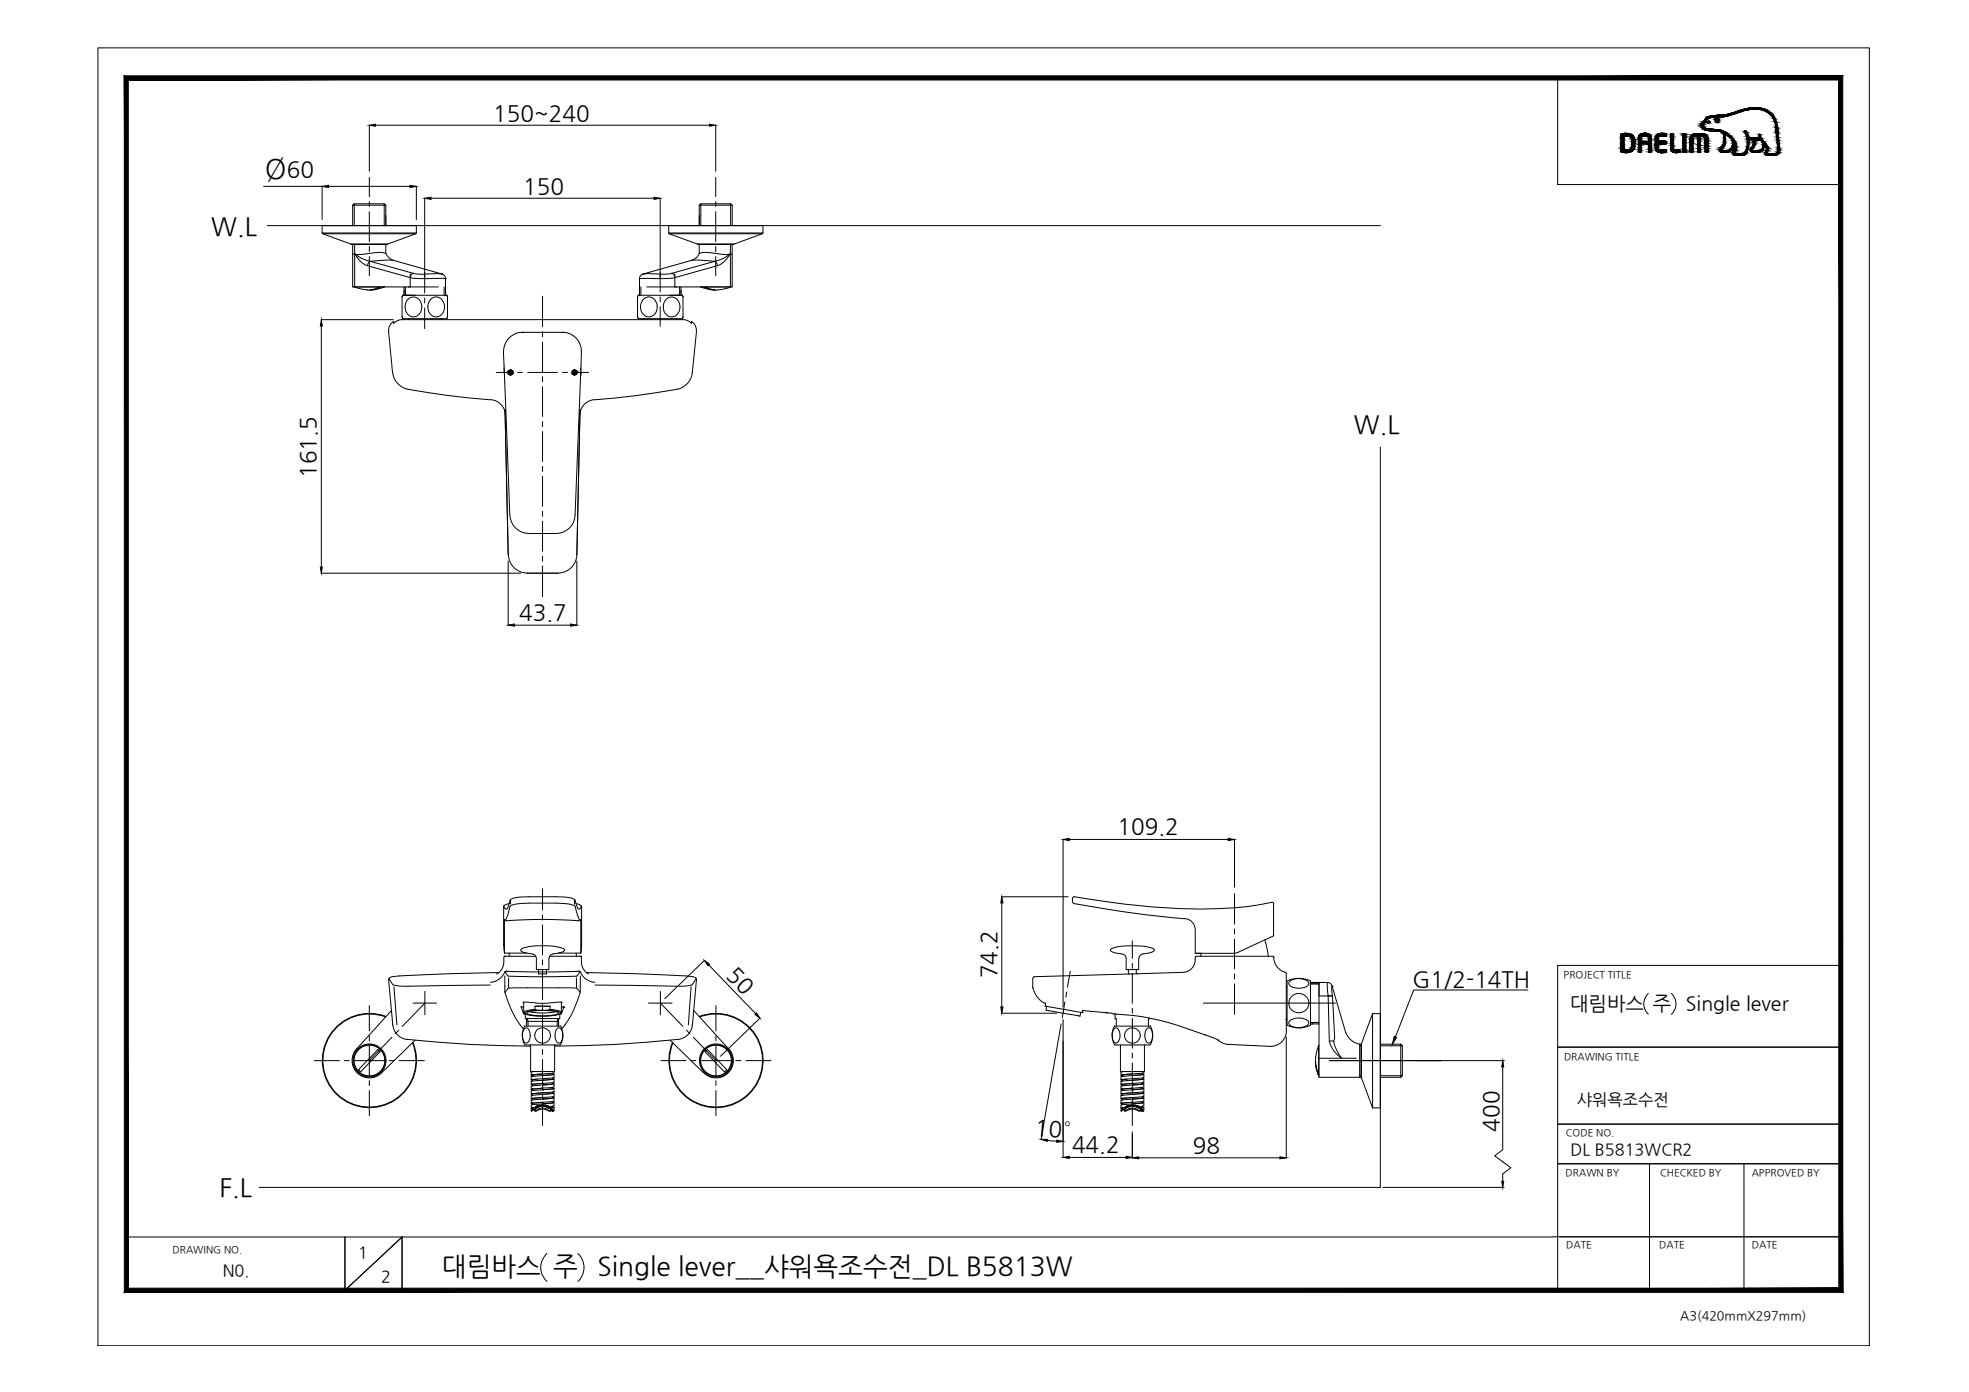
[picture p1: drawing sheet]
<svg xmlns="http://www.w3.org/2000/svg" width="420mm" height="297mm" viewBox="0 0 420 297" stroke-linecap="round" stroke-linejoin="round" font-family="sans-serif">
<defs><g id="words">
<text font-size="6" x="56.5" y="38.1">Ø</text>
<g font-size="5.6">
<text x="94.3" y="272.2">대림바스 주</text>
<text x="127.5" y="272.2">Single lever__샤워욕조수전_DL B5813W</text>
</g>
<g font-size="5.4">
<text x="45" y="50.2">W.L</text>
<text x="288.9" y="92.4">W.L</text>
<text x="46.8" y="255.3">F.L</text>
</g>
<g font-size="4.8">
<text x="105.3" y="25.8">150~240</text>
<text x="61.2" y="37.7">60</text>
<text x="111.7" y="41.4">150</text>
<text x="67.4" y="102" transform="rotate(-90 67.4 102)">161.5</text>
<text x="110.8" y="132.3">43.7</text>
<text x="238.5" y="178">109.2</text>
<text x="154.8" y="208.3" transform="rotate(46 154.8 208.3)">50</text>
<text x="212.7" y="208.8" transform="rotate(-90 212.7 208.8)">74.2</text>
<text x="301.4" y="210.7">G1/2-14TH</text>
<text x="220.8" y="242.2" transform="rotate(5 220.8 242.2)">10°</text>
<text x="228.8" y="245.8">44.2</text>
<text x="319.8" y="241.5" transform="rotate(-90 319.8 241.5)">400</text>
<text x="254.5" y="246.1">98</text>
</g>
<g font-size="4.2">
<text x="335.1" y="215.4">대림바스 주</text>
<text x="359.8" y="215.4">Single lever</text>
</g>
<g font-size="3.5">
<text x="336.5" y="235.7">샤워욕조수전</text>
<text x="335.1" y="246.4">DL B5813WCR2</text>
<text x="76.4" y="268.5">1</text>
<text x="47.5" y="272.3">N0.</text>
<text x="81.3" y="273.6">2</text>
</g>
<text font-size="2.7" x="358.5" y="281.6">A3(420mmX297mm)</text>
<g font-size="2.1">
<text x="333.7" y="208.6">PROJECT TITLE</text>
<text x="333.7" y="226.2">DRAWING TITLE</text>
<text x="334.1" y="242.4">CODE NO.</text>
<text x="334.1" y="251">DRAWN BY</text>
<text x="354.2" y="251">CHECKED BY</text>
<text x="373.8" y="251">APPROVED BY</text>
<text x="36.8" y="267.4">DRAWING NO.</text>
<text x="334.2" y="266.4">DATE</text>
<text x="354.1" y="266.4">DATE</text>
<text x="373.8" y="266.4">DATE</text>
</g>
</g></defs>
<!-- layer: 0 -->
<g fill="#000" stroke="#000" stroke-width=".21">
<path d="M68.7 39.8l1.4-.2v.4zM78.8 26.7l1.3-.2v.4zM87.5 39.6l1.3 .2-1.3 .2zM151.4 26.5l1.3 .2-1.3 .2zM90.6 42.3l1.4-.2v.5zM139.6 42.1l1.3 .2-1.3 .3zM68.6 68.2l.2 1.4h-.4zM68.4 121h.4l-.2 1.3zM108.4 133.4l1.4-.2v.4zM121.7 133.2l1.4 .2-1.4 .2zM226.9 179.1l1.3-.2v.5zM262.1 178.9l1.3 .2-1.3 .3z"/>
<path d="M213.8 191.4l.2 1.3h-.4zM150.3 204.9l1.1 .9-.3 .3zM161.4 216.1l.8 1.2-1.1-.8zM213.6 214.9h.4l-.2 1.3zM297.5 221.2l.5 .2-.9 1.4zM320.7 226.3l.2 1.4h-.5zM222.2 243.1h1.3v.5zM225.5 243.3l1.4 .3-1.4 .2zM226.9 247l1.3-.3v.5zM240.3 246.7l1.3 .3-1.3 .2zM241.6 247.1l1.4-.2v.4zM273.1 246.9l1.4 .2-1.4 .2z"/>
<path d="M320.4 252.1h.5l-.2 1.3z"/>
<path d="M27.4 274.9l-.9 .9 365.9-.9zM26.5 275.8l365.9-.9 .8 .9zM392.4 17.1v257.8l.8 .9zM393.2 16.2v259.6l-.8-258.7zM27.4 17.1h365l.8-.9zM26.5 16.2h366.7l-365.8 .9zM26.5 16.2l.9 258.7v-257.8zM26.5 16.2l.9 258.7-.9 .9z"/>
</g>
<g fill="none" stroke="#000" stroke-width=".21">
<path d="M20.9 10.2h378v277h-378zM332.4 16.6v22.8h60.4M56.2 39.8h12.5v7M70.1 39.8h17.4M78.8 26.7v9.8M80.1 26.7h71.3M88.8 39.8v7M152.7 26.7v9.8M368.5 32.5h.1M57.1 48.1h237.4M75.3 52.1v9.1M82.3 46v2.1"/>
<path d="M82.3 52.1v2M82.4 54.1a2.52 2.52 0 0 0 1.7 1.5M90.6 42.3v17.2M92 42.3h47.6M140.9 42.3v17.2M149.2 46v2.1M149.2 52.1v2M149.2 54.1a2.52 2.52 0 0 1-1.8 1.5M156.2 52.1v9.1M68.6 68.2h15.3M68.6 69.6v51.4M86.2 61.9v1.1"/>
<path d="M86.6 63h2M95.1 60.9v2.1M136.5 60.9v2.1M142.9 63h2.1M145.3 61.9v1.1M108.4 119.7v13.7M123.1 119.7v13.7M68.6 122.3h42.5M109.8 133.4h11.9M226.9 179.1v35.8M228.2 179.1h33.9M263.4 179.1v10.2"/>
<path d="M213.8 191.4h14.1M213.8 192.7v22.2M150.3 204.9l-8.5 8.2M151.2 205.9l10 10.4M162.2 217.3l-8.5 8.1M213.8 216.2h11.7M226.4 218.5l-4.2 24.6M226.9 217.6v29.4M265 202.8l-1.6 .6M279.6 209.6v8.9M281.5 209.6v2.9M326 211.3h-24.3l-3.9 10"/>
<path d="M351.7 212a3 3 0 0 0 0 4.4M356.6 212a3 3 0 0 1 0 4.4M392.8 206h-60.4v69.7M274.5 221.2v25.9M287.2 220.4a3.8 3.8 0 0 0 3 2.4M302.2 226.3h18.8M320.7 226.3v19l-1.7 1.3 3.4 2.6-1.7 1.3v1.6M332.4 223.4h60.4M332.4 239.9h60.4M223.5 243.4l2 .1M228.2 247h12.1M241.6 241.5v5.6"/>
<path d="M243 247.1h30.1M295.1 253.4h25.9M332.4 248.3h60.4M352 248.3v27M372.1 248.3v27M27 264h304.4M73.6 264v11.4l12.2-11.4v11.4M116.7 267.5a4 4 0 0 0 0 5.9M123.3 267.5a4 4 0 0 1 0 5.9M331.4 263.9h61.4M341 275.3h51.8"/>
</g>
<path d="M294.5 95.4v158h-239.2" fill="none" stroke="#000" stroke-width=".21"/>
<!-- layer: 02___PRT_ALL_AXES -->
<path d="M256.8 214.1h28.2M283.7 226.3h23.8" fill="none" stroke="#000" stroke-width=".21"/>
<!-- layer: 1 -->
<g fill="none" stroke="#000" stroke-width=".21">
<path d="M83 70.8h.1M84 69l-.1-.4-.8 .9-.2 1.3 .9 8.7a4.1 4.1 0 0 0 3.3 3.6 166.8 166.8 0 0 0 17.6 2.2M85.8 68.2h60l1.1 .3 .6 .5M85.8 68.2l-1.1 .3-.6 .5M107.6 78.5v1.1M111.5 70.9h.1M111.5 70.9a4.1 4.1 0 0 0-4.1 4.3l1.4 34.7a4.1 4.1 0 0 0 4.1 3.9h5.7a4 4 0 0 0 4.1-3.9l1.4-34.7a4 4 0 0 0-4.1-4.3M111.5 70.9h8.5M120 70.9h.1M123.9 79.6v.7M123.9 79.6v.5M123.9 78.5v1.1"/>
<path d="M147.5 69l.1-.4 .8 .9 .2 1.3M148.6 70.8h.1M148.6 70.8l-.9 8.7a4 4 0 0 1-3.2 3.6 181.8 181.8 0 0 1-18.4 2.3 3.4 3.4 0 0 0-2.4 3.2M104.7 85.3a3.4 3.4 0 0 1 3.2 3.3M107.7 80.1l-.1-.5 .1 .7M107.7 81.5h.1M107.8 87.3l.6 31.1M123.8 87.3l-.7 31.1a4 4 0 0 1-4 3.9M123.9 81.5h.1M108.5 118.4a4 4 0 0 0 4 3.9M112.5 122.3h6.6M107.5 193.4a.51 .51 0 0 0 .6 .5"/>
<path d="M107.5 193.3l.1 .1M107.9 196.3l.5-1 .5-2 1.8-.5a68.5 68.5 0 0 1 9.5 0l1.3 .1 1.1 .4 1.1 3M108.1 194l.8-2 .4-.3 1.5-.3h2.1h5.7l3.3 .2 .8 .4 .7 2M108.7 192.8l-.5 .1a.71 .71 0 0 0-.7 .7v8M109 192.1v.8M122.6 192.1v.8M122.9 192.8l.4 .1a.83 .83 0 0 1 .8 .7v8M123.9 196.2v7.2M123.9 196.2l-.3 .3-2.1-.1a114.8 114.8 0 0 0-13.6 .1l-.3-.3v7.2M124 193.3v.1M124.1 193.4l-.4 .6-.2-.1M228.8 192.5l.1-1 .2-.1a143.5 143.5 0 0 0 35.6 2.2l6.7-1.1"/>
<path d="M228.9 192.4l.2 .4M229.1 192.8a257.6 257.6 0 0 0 24.4 3.3 2.35 2.35 0 0 1 1.5 2.3M255 198.4v5h8.4M271.4 192.6h.3l.1 .3M271.8 192.9v6.8l-6.8 3.1M83 208.8l.9 1.4 2 .3 18.7-.3M84.1 210.5l.6 8.2M106.4 207.5l-15.9 .5-5.3 .3-2 .3-.3 .4 .9 9.6a3.4 3.4 0 0 0 3.1 3.2 257.2 257.2 0 0 0 26.3 1.4M107.5 201.6l.1 1.2M107.5 204.2a3.2 3.2 0 0 1-1.6 3.6M107.6 202.8l.1 .6M107.6 203.4h4.8"/>
<path d="M107.7 204.1h.1M107.7 204.1h6.6M107.7 204.1l-.1 .1M107.7 208.3a11 11 0 0 0 1.4 7.1l.8 1.7 1.8 2.4M107.8 207.4l.6 .9M107.8 211.7l.6-.8 1.3-.1h13.1l.3 .1 .7 .8M108 207.3h.1h-.2a5.4 5.4 0 0 1-2.3 2.1l-1 .2M108 207.2l6.6 .2 9.2-.1a3.6 3.6 0 0 0 3.1 2.3M108.5 208.3l4 .1M108.5 208.7v2M108.7 203.4l-.1 .7M111.2 214.9l.5 1.5h.3"/>
<path d="M111.3 214.9l-.1-.1 .5 .2M111.7 214.1v-.3a33.7 33.7 0 0 0 8.2 0l-.1 .3M111.7 213.8v2.2M112.1 216.4v1h7.4v-1M112.3 217.4v1.5M112.3 217.9h6.9M112.5 208.4h6.6M112.5 217.4l.2 1.5M112.5 216a12.8 12.8 0 0 1 6.5 0l.2 .2a5.4 5.4 0 0 1-3.4 .6l-1.7-.1a2.27 2.27 0 0 1-1.7-.5zM113 215.9l2.8 .3 2.8-.3M113.5 203.6l-1.8-.4-.5-.2v-.4a10.3 10.3 0 0 1 5.5-.8l1.9 .2 1.4 .3 .4 .3-.1 .4-.4 .2-1.9 .4M113.6 203.6a.99 .99 0 0 1 .9 .9"/>
<path d="M114.2 214.7h3.2M114.2 215.4l-1.9 .3-.6 .3 .3 .3M114.2 215.4l.5 .2h2.2l.5-.2M114.2 214.7v.7M114.5 204.6v2.3h2.6v-2.3M114.7 216.8h2.2M114.7 215.6l-2 .2-.7 .4 .7 .4 2 .2M114.9 206.9v.9M114.9 207.8h1.7M116.6 206.9v.9M116.9 215.6l2 .2 .7 .4-.7 .4-2 .2M117.2 204.1h6.7"/>
<path d="M117.4 215.4l1.9 .3 .4 .2-.1 .4M117.4 214.7v.7M118.1 203.6a.99 .99 0 0 0-.9 .9M119.1 217.4l-.2 1.5M119.1 203.4h4.8M119.2 217.4v1.5M119.8 213.8v2.2M120.3 214.9v-.1l-.5 .2M120.3 215h.1M120.3 215l-.5 1.4h-.3M120.3 214.9v.1M122.9 203.4l.1 .7"/>
<path d="M123 208.7v2M123.1 208.3l-4 .1M123.8 207.4l-.7 .9M123.9 208.3l-.1 3.5a19 19 0 0 1-3.9 7.7M123.9 204.1h.1M123.9 204.1h.1a3.6 3.6 0 0 0 1.5 3.7h.1M124.1 201.6l-.2 1.8M125.1 207.5l15.9 .5 5.3 .3 2.1 .3 .2 .4-.8 9.6M147.5 210.5l-.6 8.2M147.7 218.6a3.3 3.3 0 0 1-3.1 3.2 255.5 255.5 0 0 1-26.3 1.4M148.6 208.8l-.9 1.4-2 .3-18.7-.3M220.4 210.8a4.4 4.4 0 0 0 2.7 3.3l-.1 .6 8 1.4"/>
<path d="M220.4 208.8v1.9M220.4 210.7v.1M220.7 208.4l-.3 .3M223.3 214.7l-.1 .9 3.7 .6M226.9 216.2h.1M230.6 216l-.2 .8-3.5-.6M231 216.1h.1M231 216.1v-.5l7.2 .8M235.8 216.1h.7M238.2 219v-1.6h-.3v-1a51.1 51.1 0 0 1 15.3 3.1l3.8 1.3M239.4 203.6l-1.7-.3a.72 .72 0 0 1-.7-.6l.3-.3a16.3 16.3 0 0 1 8.9 .1l.1 .2a.72 .72 0 0 1-.7 .6l-1.7 .3M239.4 203.6a.99 .99 0 0 1 .9 .9"/>
<path d="M240.3 204.6v2.3h2.7v-2.3M240.8 207.8h.1M240.8 206.9v.9M242.5 207.8h.1M242.5 206.9v.9M243.9 203.6a.99 .99 0 0 0-.9 .9M245.3 217.3v.1h-.2v1.6M255 204.2a2.77 2.77 0 0 1-2.6 3.3l-31.7 .9M255.1 204.2l.1-.1h16.5l.1 .1M255.3 203.4h1l-.1 .7M269.9 200.6l.7 3.5M271.8 204.2v.1"/>
<path d="M271.8 204.3a3.5 3.5 0 0 0 2.6 3.3l.1 12.3M274.5 219.9a3.4 3.4 0 0 1-3.5 3.4M257 220.8h.1M257 220.8l2.9 1.2M259.9 222h.1M259.9 222l.8 .5 1.4 .4M262 222.9l9 .4"/>
<circle cx="109" cy="79.5" r=".49"/>
<circle cx="122.6" cy="79.5" r=".49"/>
</g>
<!-- layer: Cneter -->
<g fill="none" stroke="#000" stroke-width=".21">
<path d="M78.8 37.9v4.1M152.7 37.9v4.1M78.8 43v1.1M78.8 45.2v6.3M78.8 52.6v1.1M78.8 54.8v4.1M90.6 58.1v4.4M140.9 58.1v4.2M152.7 43v1.1M152.7 45.2v6.3M152.7 52.6v1.1M152.7 54.8v4.1"/>
<path d="M90.6 63.6v1.1M90.6 65.7v4.4M105.9 79.5h3.5M110.4 79.5h1.1M112.6 79.5h6.3M115.8 63.2v6.5M115.8 70.8v1.1M115.8 73v6.3M120 79.5h1.1M122.2 79.5h3.4M140.9 63.3v1.1M140.9 65.5v4.1"/>
<path d="M115.8 80.4v1.1M115.8 82.5v6.4M115.8 90v1M115.8 92.1v6.4M115.8 99.5v1.1M115.8 101.7v6.3M115.8 109.1v1.1M115.8 111.2v6.4M115.8 118.7v1M115.8 120.8v6.6M115.8 189.7v4.5M115.8 195.3v1"/>
<path d="M115.8 197.4v6.4M263.4 190.7v6.5M263.4 198.3v1M78.8 214.6v5.4M85.1 219.8l-.7 .8M88.2 214.1h5M90.7 211.6v4.9M90.7 214.1l-4.9 4.9M115.8 204.8v1.1M115.8 206.9v6.4M115.8 214.4v1M115.8 216.5v6.4"/>
<path d="M138.4 214.1h5M140.9 211.6v4.9M140.9 214.1l4.8 4.9M146.5 219.8l.7 .8M152.8 214.6v5.4M227.2 213.8l-.5 3.4M227.6 211.7l-.2 1.1M228.4 207.3l-.6 3.4M241.6 200.8v3.7M241.6 205.6v1M241.6 207.7v6.4M241.6 215.2v1"/>
<path d="M241.6 217.3v6.4M263.4 200.4v6.4M263.4 207.8v1.1M263.4 209.9v6.6M67.1 226.3h5.3M73.5 226.3h1M75.6 226.3h6.4M78.8 221v1.1M78.8 223.2v6.3M78.8 230.6v1.1M78.8 232.7v5.4M83 226.3h1.1"/>
<path d="M83.6 221.3l-4.8 5M85.2 226.3h5.3M115.8 224v1M115.8 226.1v6.4M115.8 233.5v1.1M115.8 235.7v4.5M141 226.3h5.4M147.4 226.3h1.1M147.9 221.3l4.9 5M149.6 226.3h6.3M152.8 221v1.1M152.8 223.2v6.3"/>
<path d="M152.8 230.6v1.1M152.8 232.7v5.4M157 226.3h1.1M159.2 226.3h5.3M241.6 224.7v1.1M241.6 226.8v6.4M241.6 234.3v1M241.6 236.4v3.8"/>
</g>
<!-- layer: 1 -->
<g fill="#000" stroke="#000" stroke-width=".21">
<path d="M108.8 79.9h.3zM108.9 79h.1zM122.4 79.9h.4zM122.5 79h.2z"/>
<path d="M108.8 79.9l.2 .1zM108.9 80h.1z"/>
<path d="M108.9 79h.2zM108.8 79h.3z"/>
<path d="M108.8 79l.4 .1zM108.7 79.1h.5z"/>
<path d="M108.7 79.1h.5zM108.6 79.1h.6z"/>
<path d="M108.7 79.9h.5zM108.7 79.9h.4z"/>
<path d="M108.6 79.1l.7 .1zM108.6 79.1l.7 .1z"/>
<path d="M108.6 79.9h.6zM108.6 79.9h.6z"/>
<path d="M108.6 79.2h.8zM108.5 79.2h.9z"/>
<path d="M108.6 79.8h.7zM108.6 79.8l.6 .1z"/>
<path d="M108.5 79.2l.9 .1zM108.5 79.2l.9 .1z"/>
<path d="M108.5 79.7h.9zM108.5 79.7l.8 .1z"/>
<path d="M108.4 79.3l1 .1zM108.4 79.3l1 .1z"/>
<path d="M108.4 79.4l1 .1zM108.4 79.4l1 .1z"/>
<path d="M108.4 79.5l1 .1zM108.4 79.5l1 .1z"/>
<path d="M108.4 79.6h1zM108.4 79.6h1z"/>
<path d="M108.4 79.6h1zM108.4 79.6l1 .1z"/>
<path d="M122.4 79.9l.3 .1zM122.5 80h.2z"/>
<path d="M122.5 79h.3zM122.4 79h.4z"/>
<path d="M122.4 79l.4 .1zM122.3 79.1h.5z"/>
<path d="M122.3 79.1h.6zM122.3 79.1h.6z"/>
<path d="M122.3 79.9h.5zM122.3 79.9h.5z"/>
<path d="M122.3 79.1l.7 .1zM122.2 79.2h.8z"/>
<path d="M122.3 79.9h.6zM122.3 79.9h.5z"/>
<path d="M122.2 79.2h.8zM122.2 79.2h.8z"/>
<path d="M122.2 79.8h.8zM122.2 79.8l.7 .1z"/>
<path d="M122.2 79.2l.8 .1zM122.2 79.2l.8 .1z"/>
<path d="M122.1 79.3l1 .1zM122.1 79.3l1 .1z"/>
<path d="M122.1 79.6l.9 .1zM122.1 79.6l.9 .1z"/>
<path d="M122.2 79.7h.8zM122.2 79.7l.8 .1z"/>
<path d="M122.1 79.4l1 .1zM122.1 79.4l1 .1z"/>
<path d="M122.1 79.5l1 .1zM122.1 79.5l1 .1z"/>
<path d="M122.1 79.6h1zM122.1 79.6h.9z"/>
</g>
<!-- layer: DEF_LAYER_ASSEM_MEMBER -->
<g fill="none" stroke="#000" stroke-width=".21">
<path d="M68.7 48.1h20.1v1.6h-20.1zM68.8 49.7l.1 .1M74.9 52.1l-6-2.2h19.8l-6 2.2M74.9 52.1h7.8M74.9 52.1h7.7M75.3 43.8h7M75.3 43.8v4.3M75.6 43.5l-.3 .3M75.6 43.5h6.4M75.6 43.5v4.6M75.7 52.1v9.1M78.4 56.7l9.1 2.5"/>
<path d="M79 55.8a6.5 6.5 0 0 1-3.3-1.7 5.1 5.1 0 0 0 2.7 2.6M79 55.8l3.9-.3 1.2 .1 10.2 2.9M79 55.8l-.4 .4-.2 .5M79 55.8l9.1 2.5M82 43.5l.3 .3M82 43.5v4.6M82.3 54.1a5.5 5.5 0 0 0-3.5 0l-2.3 .2-1.2-.1M82.3 52.1l-7 .1M82.3 43.8v4.3M82.7 52.1h.1M87.5 59.2l2 .3h5.6M87.5 58.4v2.8"/>
<path d="M88.1 58.3a19.6 19.6 0 0 0 5.4 .1l.8 .1M88.1 58.3l-.4 .5-.2 .4M88.8 49.7l-.1 .1M94.3 58.5h.1M94.3 58.5a.97 .97 0 0 1 .8 1M95.1 59.5h.1M95.1 59.5v3.5M136.5 59.5h.1M136.5 59.5v3.5M137.2 58.5h.1M137.2 58.5a.97 .97 0 0 0-.7 1M142.7 48.1h20.1v1.6h-20.1z"/>
<path d="M142.7 49.7l.1 .1M143.4 58.3a19.6 19.6 0 0 1-5.3 .1l-.9 .1M143.4 58.3l.5 .5 .1 .4M144 59.2l-1.9 .3h-5.6M144 58.4v2.8M148.8 52.1l-6-2.2h19.9l-6 2.2M148.8 52.1h7.9M149.2 54.1a5.5 5.5 0 0 1 3.6 0l2.2 .2 1.2-.1M149.2 43.8h7M149.2 52.1l7 .1M149.2 43.8v4.3M149.5 43.5h6.4"/>
<path d="M149.5 43.5l-.3 .3M149.5 43.5v4.6M152.5 55.8a6.5 6.5 0 0 0 3.4-1.7 5 5 0 0 1-2.8 2.6M152.5 55.8l-3.8-.3-1.3 .1-10.2 2.9M152.5 55.8l.5 .4 .1 .5M152.5 55.8l-9.1 2.5M153.1 56.7l-9.1 2.5M155.9 52.1v9.1M155.9 43.5l.3 .3M155.9 43.5v4.6M156.2 43.8v4.3M162.8 49.7l-.1 .1"/>
<path d="M75.3 61.2h18.2M75.6 61.2l1.3 .4 1.5 .2M78.3 61.9l1.1-.1 1.3-.4h.4l-.6 .3-1.2 .2M78.8 61.9h.5M79.3 61.9h.1M82.1 61.2l-1.4 .4-1.4 .2M85.8 67.6l.2 .4M85.8 63.3l.2-.3h9.3l.2 .3v4.3l-.2 .4h-9.3M85.8 63.3v4.3M86 63l-.2 .3M86.2 61.2v1.8M86.5 61.2v1.8"/>
<path d="M87.1 63.9a1.85 1.85 0 0 1 2.2-.1 1.85 1.85 0 0 1 .6 2.2 1.74 1.74 0 0 1-1.7 1.6 1.74 1.74 0 0 1-1.7-1.7v-.9l.3-.8zM87.2 68v.2M91.9 63.9a1.76 1.76 0 0 1 1.9-.3 1.76 1.76 0 0 1 1.1 1.6 1.87 1.87 0 0 1-.7 1.9 1.87 1.87 0 0 1-2 .3 2.39 2.39 0 0 1-.3-3.5zM94.1 68v.2M94.8 61.2v1.8M95.4 63l.1 .3M95.5 67.6l-.1 .4M136 67.6l.2 .4M136 63.3l.2-.3h9.4l.1 .3v4.3l-.1 .4h-9.4M136 63.3v4.3M136.2 63l-.2 .3M136.8 61.2v1.8"/>
<path d="M137.4 63.8a1.78 1.78 0 0 1 2-.2 1.78 1.78 0 0 1 .8 1.9 1.8 1.8 0 0 1-1.6 2.1 1.8 1.8 0 0 1-1.9-2l.1-.8zM137.4 68v.2M138 61.2h18.2M142.2 63.8a1.84 1.84 0 0 1 2.2 0 1.84 1.84 0 0 1 .7 2.1 1.77 1.77 0 0 1-2 1.7 1.77 1.77 0 0 1-1.6-2.1 2.21 2.21 0 0 1 .7-1.7zM144.3 68l.1 .2M145 61.2v1.8M145.3 61.2v1.8M145.6 63l.2 .3M145.8 67.6l-.2 .4M149.5 61.2l1.3 .4 1.5 .2M152.3 61.9l-1.3-.2-.6-.3h.5l1.3 .4 1 .1M152.3 61.9h.1"/>
<path d="M152.3 61.9h.4M156 61.2l-1.4 .4-1.4 .2M82.3 217a9.9 9.9 0 0 0-13.3 8.2 9.9 9.9 0 0 0 11.2 10.9 9.9 9.9 0 0 0 7.8-13.6M82.4 216.9a10.1 10.1 0 0 0-13.6 8.3 10.1 10.1 0 0 0 11.5 11.1 10.1 10.1 0 0 0 7.8-13.9M83.6 215.6l-7.5 8.2M112 219h7.6M112 218.9a4.2 4.2 0 0 0 0 4M118.7 219.7a.6 .6 0 0 1 1-.1 2.52 2.52 0 0 1-.2 3h-.3a1.97 1.97 0 0 1-.6-2.6zM119.6 218.9a4.2 4.2 0 0 1 0 4M148 215.6l7.4 8.2M149.2 216.9a10.1 10.1 0 0 1 13.6 8.3 10.1 10.1 0 0 1-11.5 11.1 10.1 10.1 0 0 1-7.8-13.9M149.3 217a9.9 9.9 0 0 1 13.4 8.2 9.9 9.9 0 0 1-11.3 10.9 9.9 9.9 0 0 1-7.8-13.6"/>
<path d="M237.8 219h7.7M237.8 218.9a4.2 4.2 0 0 0 0 4M244.7 219.6a.48 .48 0 0 1 .9 0 2.52 2.52 0 0 1-.3 3h-.2a1.97 1.97 0 0 1-.6-2.6zM245.5 218.9a4.2 4.2 0 0 1 0 4M274.5 210.6h.1M274.6 217.5l-.2 .1M275.2 209.5a3.2 3.2 0 0 1 4.1 .1 1.04 1.04 0 0 1-1.1 1.1 3.1 3.1 0 0 1-3.1-.6zM275.2 217.8a3.3 3.3 0 0 1 4 .2l.1 .2a.89 .89 0 0 1-1.1 .9 2.92 2.92 0 0 1-3.2-.6v-.4zM279.6 209.4v9.4M279.6 218.5h1.9M279.6 218.2h1.9M279.6 209.9h1.9"/>
<path d="M279.6 209.6h3.7M279.7 209.3a5.7 5.7 0 0 0-5.1 .1v9.4a5.7 5.7 0 0 0 5.1 0M281.5 209.6v20.3h9M281.5 212.5h2.8M283.3 209.6l.7 .4 .3 .5M283.3 209.6l-.1 1.6 .2 1.3M283.4 212.5l.9 .1M283.4 212.5l.3 9.7M284.3 210.5h.1M284.3 210.5l-.1 .7 .1 1.4M284.3 210.5l2.9 9.9M284.3 212.6l.5 9-.2 .6"/>
<path d="M292.9 216.3h1.6v20.1h-1.6M292.9 216.3l-2.4 6.4v7.3l2.4 6.4M292.9 216.3v20.1M76.2 223.7a3.7 3.7 0 0 0 .1 5.3 3.7 3.7 0 0 0 5.2-.1M80.6 224l.5 .4-4.2 4.3-.4-.4zM88.6 222l-7.2 6.9M112 223h7.6M113.1 221v-.5a1.03 1.03 0 0 0-.9-1.2 2.18 2.18 0 0 0 0 3.3l.6-.4 .3-1.2M113.2 220.9v.1M113.2 223v5.7h5.1v-5.7M113.4 236.5h.2M113.4 235.5l.2 .1"/>
<path d="M113.4 234.5h.2M113.4 229.4l.2 .1M113.4 230.4l.2 .1M113.4 232.5h.2M113.4 233.4l.2 .1M113.4 231.5h.2M113.4 237.1h.1M113.5 233.4h-.1M113.5 233.4h.1M113.5 230.4h-.1M113.5 236.4l-.1 .1M113.5 229.4h-.1"/>
<path d="M113.5 235.4l-.1 .1M113.5 234.4l-.1 .1M113.5 232.4l-.1 .1M113.5 231.4l-.1 .1M113.6 235.7l-.2 .1v.7M113.6 231.3h.1M113.6 234.4h.1M113.6 236.4h.1M113.6 232.3h.1M113.6 235.4h.1M113.6 229.4h.1M113.6 231.4h.1"/>
<path d="M113.6 230.3h.1M113.6 233.3v.1M113.6 232.5h.1M113.6 235.5h.1M113.6 229.5h.1M113.6 228.7h.1M113.6 231.5v.2M113.6 232.5v.2M113.6 236.5v.2M113.6 229.7l-.2 .1v.6M113.6 230.7l-.2 .1v.7M113.6 231.7l-.2 .1v.7"/>
<path d="M113.6 232.7l-.2 .1v.6M113.6 233.7l-.2 .1v.7M113.6 234.7l-.2 .1v.7M113.6 236.7l-.2 .1v.3M113.6 231.5h.1M113.6 236.5h.1M113.6 231.7h.1M113.6 230.4h.1M113.6 233.4h.1M113.6 235.7h.1M113.6 234.5h.1M113.6 230.5h.1"/>
<path d="M113.6 233.5h.1M113.6 235.3h.1M113.6 229.3h.1M113.7 236.9h.1M113.7 236.9l-.3 .2M113.7 229.4h-.1M113.7 236.8l-.3 .3M113.7 236.8h.4l.1 .3M113.7 236.7h-.1M113.8 236.4h-.2M113.8 236.4h.1M113.8 236.4l-.2 .1"/>
<path d="M113.8 228.7l-.4 .1v.6M114 236.3h.1l-.3 .1M114 236.4h-.2M114.1 236.7l-.3 .1M114.1 236.7l-.4 .1M114.2 236.3h.1M114.2 237.1h.2a2.38 2.38 0 0 1 2.7 0h.3M114.2 237.1a2.41 2.41 0 0 1 3.2 0M114.2 236.3h-.1M114.3 236.3h-.2M114.4 236.3h-.2M114.4 236.3h.2z"/>
<path d="M114.4 236.2h-.1M114.5 236.2h.1M114.5 236.4l-.3 .3M114.5 230.6l-.9 .1M114.6 236.1h-.1M114.6 236l-.1 .1M114.6 236v.1M114.6 236h.1M114.6 236.1h.1M114.6 229.3h.1M114.6 229.3l-1 .1v.3M114.6 236.3l-.5 .4"/>
<path d="M114.6 236.3h.1M114.7 236.1h-.1M114.7 236.4h-.1M114.7 230.3l-1.1 .1v.3M114.7 230.6h-.1M114.7 236.2h.1M114.7 236h.1M114.7 229.2l-1.1 .2M114.8 229.3h-.1M114.8 236.3h-.1M114.8 236l-.1 .1M114.8 236.1l-.3 .1"/>
<path d="M114.8 235.9l-.1 .1M114.8 236.1l-.1 .1M114.8 236.1h.1M114.8 236.2h-.1M114.8 236h.1M114.8 236.2h.1M115 236.1h.3M115 236h-.2M115 236.1h-.2M115 236.2l-.2 .1M115.1 236.1l-.1 .1M115.1 236.2l.8-.1 .7 .1"/>
<path d="M115.3 236h-.5M115.3 236l-.5 .2M115.3 236.1h.1M115.8 230.2l-2.1 .2M115.8 232.2l-2.2 .2M115.8 233.2l-2.1 .2M115.8 234.2h.1M115.8 230.2h.1M115.8 235.2l-1.9 .2-.3 .1v.2M115.8 234.2l-1.9 .2-.3 .1v.2M115.8 230.5h.1M115.8 231.5h.1"/>
<path d="M115.8 232.6h.1M115.8 235.6h.1M115.8 234.5h.1M115.8 233.2h.1M115.8 231.2h.1M115.8 233.2l-1.9 .2h-.3v.3M115.8 232.2l-2.2 .3M115.8 231.2l-2.2 .3M115.8 233.5h.1M115.8 229.5h.1M115.8 229.5l-2.2 .2M115.8 229.2h-1.1"/>
<path d="M115.8 231.5l-2.2 .2M115.8 232.6l-2.2 .1M115.8 235.6l-2.2 .1M115.8 234.5l-2.2 .2M115.8 233.5l-2.2 .2M115.8 235.2l-2.2 .2M115.8 234.2l-2.2 .2M115.8 231.2l-2.2 .2M115.9 236h.4zM116.2 235.9h-.9l-.5 .1M116.2 235.9h.2h-.2M116.2 235.9l-.9 .1"/>
<path d="M116.3 236l.3 .1M116.3 235.9l.4 .1M116.3 235.8h.1M116.3 235.8l.1 .1M116.4 235.9l-1.6 .1M116.5 235.8l.1 .1M116.5 235.9h.1M116.5 235.9l.1 .1M116.6 236.2h.1M116.6 236.2l.5 .3M116.8 236h.1h-.7M116.8 235.9h.1"/>
<path d="M116.8 235.9l.2 .1M116.8 236.1l-.2 .1 .6 .2M116.9 236.1h.1M116.9 236.1h-.1M117 236l.1 .1M117.1 236.5h.1M117.1 236.1h-.2M117.2 236.5h.3l.3 .3M117.5 221a1.67 1.67 0 0 0-2.4-1.5 1.67 1.67 0 0 0-.4 2.8 1.67 1.67 0 0 0 2.7-1l.1-.3M117.5 236.5l-.1 .6M117.5 220.9v.1M117.5 236.8l.1 .1"/>
<path d="M117.5 236.8h.2M117.5 236.4h-.3M117.5 236.8l.4 .1M117.5 236.4h.1M117.6 236.4h-.4M117.6 236.9h.2M117.6 236.6h.1M117.6 236.8l.1 .1M117.7 237h.1M117.7 236.9h.2M117.7 237l.2 .1M117.7 236.8l.1 .1"/>
<path d="M117.7 236.7v.1M117.7 236.7h.1M117.8 236.7l-.1 .1M117.8 236.9l.1 .1M117.8 236.9l-.1 .1M117.8 237l.1 .1M117.8 237h.3M117.8 231.4l-2 .1M117.8 236.8h.1M117.8 237h.1M117.8 229.4l-2 .1M117.8 234.4l-2 .1"/>
<path d="M117.9 236.8v.1M117.9 233.3l-2.1 .2M117.9 236.4h-.4M117.9 233.4l-2.1 .1M117.9 236.9h.1M117.9 236.4h-.4l.5 .5M117.9 231.3h-.1M117.9 229.3h.1M117.9 234.4h.1M117.9 237h.1M117.9 237.1h.1M117.9 230l-.1 .3-2 .2"/>
<path d="M117.9 232l-.1 .3-1.9 .2M117.9 235l-.1 .3-2 .3M117.9 229v.2M117.9 231v.3l-.1 .1-2 .1M117.9 233v.3M117.9 234l-.1 .4M117.9 236v.4M117.9 237v.1M117.9 229.2l-2.1 .3M117.9 230.2h.1M117.9 236.2h.1M118 236.9h.1"/>
<path d="M118 233.2h.1M118 236.2l.2 .1M118 229.2h.2M118 230.2l.2 .1M118 232.2l.2 .1M118 233.2l.2 .1M118 235.2l.2 .1M118 229.2h.1M118 232.2h.1M118 231.2l.2 .1M118 235.2h.1M118 234.2l.2 .1"/>
<path d="M118 237h.1M118.1 237h.1M118.2 235.3v.7l-1.1 .1M118.2 233.3v.6l-2.4 .3M118.2 228.7v.3l-2.4 .2M118.2 229.2v.7l-2.4 .3M118.2 234.3v.7l-2.4 .2M118.2 232.3v.6l-2.4 .3M118.2 231.3v.7l-2.4 .2M118.2 230.3v.6l-2.4 .3M118.2 236.3v.7h-.1M118.2 230.3l-3.5 .3"/>
<path d="M118.2 233.3l-.3 .1M118.2 236.3l-.3 .1M118.2 235.3l-2.4 .3M118.2 229.2l-.3 .1M118.2 234.3l-.3 .1M118.2 232.3l-2.4 .3M118.2 231.3l-.3 .1M143 222l7.1 6.9M150.4 224.4l.5-.4 4.2 4.3-.5 .4zM155.5 223.7a3.7 3.7 0 0 1-.1 5.3 3.7 3.7 0 0 1-5.3-.1M237.8 223h7.7M239 221v-.5a1.03 1.03 0 0 0-1-1.2 2.18 2.18 0 0 0 0 3.3l.7-.4 .3-1.2"/>
<path d="M239.1 223v5.7h5.1v-5.7M239.2 233.4l.3 .1M239.2 236.5h.3M239.2 235.5l.3 .1M239.2 234.5h.3M239.2 229.4l.3 .1M239.2 230.4l.3 .1M239.2 232.5h.3M239.2 231.5h.3M239.4 233.4h-.1M239.4 230.4h-.2M239.4 234.4l-.2 .1"/>
<path d="M239.4 233.4h-.2M239.4 236.4l-.2 .1M239.4 229.4h-.2M239.4 235.4l-.2 .1M239.4 232.4l-.2 .1M239.4 231.4l-.2 .1M239.4 235.7l-.2 .1v.7M239.4 231.4h.1M239.4 234.4h.1M239.4 236.4h.1M239.4 232.3h.1M239.4 235.4h.1"/>
<path d="M239.4 229.4h.1M239.4 230.5h.1M239.4 230.3h.1M239.4 233.3v.1M239.5 232.5h.1M239.5 229.3h-.1M239.5 235.4h-.1M239.5 229.5h.1M239.5 229.4h.1M239.5 228.7h.1M239.5 232.5v.2M239.5 236.5v.2"/>
<path d="M239.5 229.7l-.3 .1v.6M239.5 230.7l-.3 .1v.7M239.5 231.7l-.3 .1v.7M239.5 232.7l-.3 .1v.6M239.5 233.7l-.3 .1v.7M239.5 234.7l-.3 .1v.7M239.5 235.5h.1M239.5 231.4h-.1M239.5 234.4h-.1M239.5 231.5h.1M239.5 236.5h.1M239.5 231.7h.1"/>
<path d="M239.5 234.4h.1M239.5 230.4h.1M239.5 231.4h.1M239.5 233.4h.1M239.5 235.7h.1M239.5 235.4h.1M239.5 234.5h.1M239.5 230.3h.1M239.5 232.3h.1M239.5 235.3h.1M239.5 236.9l-.2 .2M239.5 236.9h.1"/>
<path d="M239.6 236.9h.1M239.6 236.8l-.3 .3M239.6 236.8h.4v.3M239.6 236.7l-.4 .1 .1 .3M239.6 230.3l-.1 .1M239.6 236.4h-.2M239.6 236.4h.1M239.6 236.4l-.1 .1M239.7 228.7l-.5 .1v.6M239.9 236.4h-.3M240 236.3l-.4 .1M240 236.7l-.4 .1"/>
<path d="M240 236.3h-.1M240 236.3h.2M240 237.1h.3a2.38 2.38 0 0 1 2.7 0h.3M240 237.1a2.41 2.41 0 0 1 3.3 0M240 236.7v.1M240.2 236.2l-.2 .1M240.3 236.3h-.3M240.3 236.2h-.1M240.4 236.2h-.2M240.4 236.4l-.4 .3M240.4 230.6l-.9 .1M240.5 236l-.2 .1"/>
<path d="M240.5 236h-.1M240.5 236.1h-.1M240.5 236.1h.1M240.5 229.3h.1M240.5 229.3l-1 .1v.3M240.5 236.3l-.5 .4M240.5 236.3h-.2M240.5 236h.1M240.5 236.3h.1M240.5 236.2h.1M240.5 230.3l-1 .1v.3M240.5 230.6h.1"/>
<path d="M240.6 230.6h-.1M240.6 236.2h-.2M240.6 236h.1M240.6 229.2l-1.1 .2M240.6 236.2l-.1 .1M240.6 236.1h-.1M240.6 236.2h.1M240.6 229.3h-.1M240.6 236.3l-.2 .1M240.6 236v.1M240.6 236l.6 .1M240.6 236.1l-.3 .1"/>
<path d="M240.6 235.9l-.1 .1M240.6 236.1l-.1 .1M240.6 236.1h.1M240.7 236h-.1M240.7 236.1h.1M240.8 236.1h-.1M240.9 236.2l-.3 .1M240.9 236.1v.1M241.1 236.1l1.3 .1M241.1 236h-.5M241.1 236l-.5 .2M241.2 236.1l-.2 .1"/>
<path d="M241.6 233.5l-2.1 .2M241.6 232.2l-2.2 .2M241.6 233.2l-2 .2M241.6 234.2h.1M241.6 230.2h.1M241.6 235.2l-1.9 .2-.2 .1v.2M241.6 234.2l-1.9 .2-.2 .1v.2M241.6 230.5h.1M241.6 231.5h.1M241.6 232.6h.1M241.6 235.6h.1M241.6 234.5h.1"/>
<path d="M241.6 233.2h.1M241.6 231.2h.1M241.6 233.2l-2.1 .2v.3M241.6 232.2l-2.1 .3M241.6 231.2l-1.9 .2-.2 .1v.2M241.6 233.5h.1M241.6 229.5h.1M241.6 229.2h-1M241.6 229.5l-2.1 .2M241.6 231.5l-2.1 .2M241.6 232.6l-2.1 .1M241.6 235.6l-2.1 .1"/>
<path d="M241.6 234.5l-2.1 .2M241.6 230.2l-2 .1M241.6 235.2l-2.1 .2M241.6 234.2l-2.1 .2M241.6 231.2l-2.1 .2M242.1 236h.1M242.1 236h-.3h.2M242.1 235.9l-1.4 .1M242.1 235.9l-1 .1M242.1 236.1h.2M242.1 235.8l.2 .1M242.2 235.9l-1.6 .1"/>
<path d="M242.3 235.9h-.2M242.3 236.1h.2M242.3 235.8l.3 .1M242.3 235.9l.2 .1M242.3 235.9h.1M242.5 236.2h.1M242.5 236.2l.5 .3M242.5 235.9l.1 .1-.5-.1M242.6 236h.2h-.7M242.6 235.9h.1M242.7 235.9l.2 .1M242.7 236.1h.1"/>
<path d="M242.7 236.1l-.2 .1 .5 .2M242.9 236l.1 .1M243 236.5h.1M243 236.1h-.2M243 236.5h.4l.3 .3M243 236.4h.4l.4 .5M243.3 221a1.67 1.67 0 0 0-2.4-1.5 1.67 1.67 0 0 0-.3 2.8 1.67 1.67 0 0 0 2.7-1v-.3M243.3 236.5v.6M243.4 220.9v.1M243.4 236.8h.1M243.4 236.8v.1M243.4 236.8l.3 .1"/>
<path d="M243.5 236.9l.2 .1M243.5 236.6h.1M243.5 236.8v.1M243.5 237l.2 .1M243.6 236.9l.1 .1M243.6 236.9l.4 .1M243.6 236.7v.1M243.6 236.9h.1M243.6 231.4l-2 .1M243.7 237l.1 .1M243.7 237h.3M243.7 231.4l-2.1 .1"/>
<path d="M243.7 237h.1M243.7 236.8h.1M243.7 229.4l-2.1 .1M243.7 234.4l-2.1 .1M243.7 236.8l.1 .1M243.7 233.3l-2.1 .2M243.7 236.4h-.7M243.7 233.4l-2.1 .1M243.7 236.9h.1M243.8 236.4h-.4M243.8 231.3h-.1M243.8 229.4h-.1"/>
<path d="M243.8 236.9h.1M243.8 237h.1M243.8 237.1h.1M243.8 230l-.1 .3-2.1 .2M243.8 232l-.1 .3-1.9 .2M243.8 235l-.1 .3-2.1 .3M243.8 233.2h.1M243.8 229l-.1 .3-2.1 .2M243.8 231v.3l-.2 .1M243.8 233l-.1 .3M243.8 234l-.1 .4M243.8 236l-.1 .4"/>
<path d="M243.8 237v.1M243.8 230.2h.1M243.8 236.2h.1M243.8 236.2l.3 .1M243.8 229.2h.3M243.8 230.2l.3 .1M243.8 231.2l.3 .1M243.8 232.2l.3 .1M243.8 233.2l.3 .1M243.8 235.2l.3 .1M243.8 234.2l.3 .1M243.8 231.2h.1"/>
<path d="M243.8 229.2h.1M243.8 234.2h.1M243.8 232.2h.1M243.8 235.2h.1M243.9 236.9h-.1M243.9 237h.1M244.1 235.3v.7l-1.1 .1M244.1 234.3l-.3 .1M244.1 233.3v.6l-2.5 .3M244.1 228.7v.3l-2.5 .2M244.1 229.2v.7l-2.5 .3M244.1 234.3v.7l-2.5 .2"/>
<path d="M244.1 232.3v.7l-2.5 .2M244.1 231.3v.7l-2.5 .2M244.1 230.3v.6l-2.5 .3M244.1 236.3v.7h-.1M244.1 230.3l-3.5 .3M244.1 233.3l-.4 .1M244.1 236.3l-.4 .1M244.1 235.3l-2.5 .3M244.1 229.2l-.4 .1M244.1 232.3l-2.5 .3M244.1 231.3l-.4 .1M280.7 226.3l.2 1.9 .4 1"/>
<path d="M280.8 225.4v1.9l.5 1.9M280.8 227.3l.6 2.3M281.3 229.2h.1M281.4 223l-.6 2.3M281.5 223.1v6.5M281.5 225.8h7.9M283.7 222.2h.9M283.7 222.2a6.3 6.3 0 0 0 2.5 3.6 9.5 9.5 0 0 1-1.6-3.6M290.2 229.5h.3M290.2 223.2h.3M290.5 222.8h-.3v7.1M294.5 229.9h4.4"/>
<path d="M294.5 229.5h4.7M294.5 223.2h4.7M294.5 222.8h4.4M298.9 222.8l.3 .4M298.9 222.8v7.1M299.2 229.5l-.3 .4M299.2 223.2v6.3"/>
<circle cx="277.2" cy="214.1" r="2.11"/>
<circle cx="78.8" cy="226.3" r="3.5"/>
<circle cx="78.8" cy="226.3" r="3.4"/>
<circle cx="78.8" cy="226.3" r="3.3"/>
<circle cx="152.8" cy="226.3" r="3.5"/>
<circle cx="152.8" cy="226.3" r="3.4"/>
<circle cx="152.8" cy="226.3" r="3.3"/>
</g>
<g fill="#000" stroke="#000" stroke-width=".21">
<path d="M346.3 32.5h1.2zM346.5 28.5h.9zM347.2 32h1.3zM347.7 29.1h.9zM350.8 28.5h.4zM351.2 29h1.1zM353.7 28.6h1.9zM353.7 32.4h1.9zM354.1 28.5h1.4zM354.4 32.6h.3zM354.4 28.5h.4zM354.6 29.1h1z"/>
<path d="M354.9 29.1h.7zM357.4 32.6h.6zM362.2 28.5h.8zM363 27h.4zM364.3 25.9h.6zM364.5 26.3h.1zM364.7 27.9h2.7zM364.4 25.9h.4zM364.9 27.9h2.6zM365.8 24.7h3.2zM366 25.6h.1zM366.3 26.1l.2 .1z"/>
<path d="M366.4 24.6h2.6zM366.3 25.2h.2zM366.8 24.6h2.2zM374.1 29.8h1.9zM374.2 23h.8zM375 29.8h.6zM375.4 29.5h.4zM375.4 28.7h.2zM375.6 29.8h.5zM376.8 31.3h.5z"/>
<path d="M345.9 29h1.3zM345.9 29h1.3z"/>
<path d="M346.3 32.5l1.1 .1zM346.5 32.6h.9z"/>
<path d="M345.9 29.1h.6zM345.9 29.1h.6z"/>
<path d="M345.9 29.1l.6 .2v-.2zM345.9 29.1l.6 .2h-.6z"/>
<path d="M345.9 29.3h.6zM345.9 29.3h.6z"/>
<path d="M345.9 29.3l.6 .3v-.3zM345.9 29.3l.6 .3h-.6z"/>
<path d="M345.9 29.6l.6 .3v-.3zM345.9 29.6l.6 .3h-.6z"/>
<path d="M345.9 29.9l.6 .1v-.1zM345.9 29.9l.6 .1h-.6z"/>
<path d="M345.9 30l.6 .5v-.5zM345.9 30l.6 .5h-.6z"/>
<path d="M345.9 30.5l.6 .3v-.3zM345.9 30.5l.6 .3h-.6z"/>
<path d="M345.9 30.8l.6 .4v-.4zM345.9 30.8l.6 .4h-.6zM345.9 31.2h.6zM345.9 31.2h.6z"/>
<path d="M345.9 31.2l.6 .4v-.4zM345.9 31.2l.6 .4h-.6z"/>
<path d="M345.9 31.6l.6 .2v-.2zM345.9 31.6l.6 .2h-.6z"/>
<path d="M345.9 31.8h.6zM345.9 31.8h.6z"/>
<path d="M345.9 31.8l.6 .2v-.2zM345.9 31.8l.6 .2h-.6zM345.9 32h.6zM345.9 32h.6z"/>
<path d="M345.9 32h.6zM345.9 32h.6z"/>
<path d="M345.9 32h.7zM345.9 32h.7z"/>
<path d="M345.9 29h.9zM345.9 29h1.2z"/>
<path d="M345.9 29h.9zM345.9 29l.6 .1zM345.9 29.1h.6zM345.9 29.1h.6z"/>
<path d="M345.9 32h1zM345.9 32h1z"/>
<path d="M345.9 32h1.1zM345.9 32h1.1z"/>
<path d="M345.9 29h1.2zM345.9 29h1.3z"/>
<path d="M345.9 32h1.2zM345.9 32h1.2z"/>
<path d="M347.2 29h1.3zM347.2 29h1.3z"/>
<path d="M345.9 32h1.3zM345.9 32h1.3z"/>
<path d="M346.5 28.5h1zM346.3 28.5h1.2z"/>
<path d="M346.3 28.5h1.3zM346.2 28.5h1.4z"/>
<path d="M346.2 28.5h1.5zM346.1 28.5h1.6z"/>
<path d="M346.2 32.5h1.4zM346.2 32.5h1.3z"/>
<path d="M346.1 28.5l1.8 .1zM345.9 28.6h2z"/>
<path d="M346.1 32.5h1.6zM346.1 32.5h1.5z"/>
<path d="M345.9 32.4h2zM345.9 32.4h2z"/>
<path d="M345.9 32.4h2zM345.9 32.4l1.8 .1z"/>
<path d="M345.9 28.6h2zM345.9 28.6h2z"/>
<path d="M345.9 28.6l2.3 .1-.3-.1zM345.9 28.6l2.3 .1h-2.3z"/>
<path d="M345.9 32.3h2.3zM345.9 32.3h2.3z"/>
<path d="M345.9 32.3l2 .1 .3-.1zM345.9 32.3l2 .1h-2z"/>
<path d="M345.9 28.7h2.3zM345.9 28.7h2.3z"/>
<path d="M345.9 28.7l2.4 .1zM345.9 28.7l2.4 .1z"/>
<path d="M345.9 28.8l2.5 .1-.1-.1zM345.9 28.8l2.5 .1h-2.5z"/>
<path d="M345.9 32.3h2.4zM345.9 32.3h2.3z"/>
<path d="M345.9 32.1h2.5zM345.9 32.1h2.5z"/>
<path d="M345.9 32.1l2.4 .2 .1-.2zM345.9 32.1l2.4 .2h-2.4z"/>
<path d="M345.9 28.9h2.5zM345.9 28.9h2.5z"/>
<path d="M345.9 28.9l2.6 .1-.1-.1zM345.9 28.9l2.6 .1h-2.6z"/>
<path d="M347.2 29h1.3zM347.2 29h1.3z"/>
<path d="M347.2 29h1.4zM347.2 29h1.4z"/>
<path d="M347.3 32h1.2zM347.2 32h1.3zM347.2 32h1.3z"/>
<path d="M345.9 32l2.5 .1 .1-.1zM345.9 32l2.5 .1h-2.5z"/>
<path d="M347.4 29l1.2 .1v-.1zM347.4 29l1.2 .1zM347.7 29.1h.9z"/>
<path d="M347.8 29.1l.9 .2-.1-.2zM347.8 29.1l.9 .2h-.7z"/>
<path d="M347.7 31.9h.9zM347.6 31.9h1z"/>
<path d="M347.6 31.9h1zM347.3 32h1.2z"/>
<path d="M348 29.3l.8 .1-.1-.1zM348 29.3l.8 .1h-.7z"/>
<path d="M347.9 31.8h.8zM347.7 31.9h.9z"/>
<path d="M348.1 29.4l.7 .2v-.2zM348.1 29.4l.7 .2h-.7z"/>
<path d="M348.1 29.6l.8 .2-.1-.2zM348.1 29.6l.8 .2h-.7z"/>
<path d="M348.1 31.6h.7zM348.1 31.6h.7z"/>
<path d="M348.1 31.6l.6 .2 .1-.2zM348.1 31.6l.6 .2h-.8z"/>
<path d="M348.2 29.8l.7 .1v-.1zM348.2 29.8l.7 .1h-.7z"/>
<path d="M348.2 29.9l.7 .2v-.2zM348.2 29.9l.7 .2h-.7z"/>
<path d="M348.2 30.1l.7 .1zM348.2 30.1l.7 .1zM348.2 30.2h.7zM348.2 30.2h.7zM348.2 30.2h.7zM348.2 30.2h.7zM348.2 30.2h.7zM348.2 30.2h.7z"/>
<path d="M348.2 30.2h.7zM348.2 30.2h.7z"/>
<path d="M348.2 30.2l.7 .1zM348.2 30.2l.7 .1z"/>
<path d="M348.2 30.3l.7 .2v-.2zM348.2 30.3l.7 .2h-.7z"/>
<path d="M348.2 30.5l.7 .1v-.1zM348.2 30.5l.7 .1h-.7z"/>
<path d="M348.2 30.6l.7 .1v-.1zM348.2 30.6l.7 .1h-.7z"/>
<path d="M348.2 30.7l.7 .1zM348.2 30.7l.7 .1z"/>
<path d="M348.2 30.8h.7zM348.2 30.8h.7z"/>
<path d="M348.2 30.8l.7 .1zM348.2 30.8l.7 .1z"/>
<path d="M348.2 30.9l.7 .4v-.4zM348.2 30.9l.7 .4h-.7zM348.2 31.3h.7zM348.2 31.3h.7z"/>
<path d="M348.2 31.3l.6 .3 .1-.3zM348.2 31.3l.6 .3h-.7z"/>
<path d="M349.6 29.6h.7zM349.6 29.6h.7zM349.6 29.6h.7zM349.6 29.6h.7z"/>
<path d="M349.7 32.5h.3zM349.7 32.5h.5z"/>
<path d="M349.7 32.5h.3zM349.7 32.5h.3z"/>
<path d="M349.7 32.5h.5zM349.7 32.5h.5z"/>
<path d="M349.7 32.4h.5zM349.7 32.4l.5 .1z"/>
<path d="M349.6 29.5l.7 .1zM349.6 29.5l.7 .1z"/>
<path d="M349.6 29.6h.7zM349.6 29.6h.7zM349.6 29.6h.7zM349.6 29.6h.7z"/>
<path d="M349.6 29.6h.7zM349.6 29.6h.7zM349.6 29.6h.7zM349.6 29.6h.7z"/>
<path d="M349.6 29.6l.7 .3v-.3zM349.6 29.6l.7 .3h-.7zM349.6 29.9h.7zM349.6 29.9h.7z"/>
<path d="M349.6 29.9l.7 .2v-.2zM349.6 29.9l.7 .2h-.7z"/>
<path d="M349.6 30.1l.7 .1zM349.6 30.1l.7 .1z"/>
<path d="M349.6 30.7l.7 .1zM349.6 30.7l.7 .1z"/>
<path d="M349.6 30.8l.7 .2v-.2zM349.6 30.8l.7 .2h-.7z"/>
<path d="M349.6 31l.7 .4v-.4zM349.6 31l.7 .4h-.7z"/>
<path d="M349.6 31.4l.7 .1zM349.6 31.4l.7 .1z"/>
<path d="M349.6 31.5l.7 .4v-.4zM349.6 31.5l.7 .4h-.7z"/>
<path d="M349.6 31.9h.7zM349.6 31.9h.7z"/>
<path d="M349.6 31.9l.7 .2v-.2zM349.6 31.9l.7 .2h-.7z"/>
<path d="M349.6 32.1l.7 .1zM349.6 32.1l.7 .1z"/>
<path d="M349.6 32.2l.7 .1zM349.6 32.2l.7 .1z"/>
<path d="M349.6 32.3h.7zM349.6 32.3h.7z"/>
<path d="M349.6 32.3l.7 .1zM349.6 32.3l.7 .1zM349.6 32.4h.7zM349.6 32.4h.7zM349.6 32.4h.7zM349.6 32.4h.7z"/>
<path d="M349.6 32.4h.7zM349.6 32.4h.6z"/>
<path d="M349.7 29.3l.6 .2v-.2zM349.7 29.3l.6 .2h-.7z"/>
<path d="M349.7 29.2l.6 .1v-.1zM349.7 29.2l.6 .1h-.6z"/>
<path d="M349.7 29.1h.7zM349.7 29.1h.8z"/>
<path d="M349.7 29.1h.7zM349.7 29.1l.6 .1z"/>
<path d="M349.7 29.1h.9zM349.7 29.1h.8z"/>
<path d="M349.7 29h1.1zM349.7 29l.9 .1z"/>
<path d="M350.8 28.5h.4zM350.8 28.5h.4zM350.8 28.5h.4z"/>
<path d="M350.8 28.5h.6zM350.6 28.5h.8z"/>
<path d="M350.6 28.5h.8zM350.6 28.5h.8z"/>
<path d="M350.6 28.5h1zM350.4 28.5h1.2z"/>
<path d="M350.4 28.5l1.4 .1zM350.2 28.6h1.6z"/>
<path d="M350.2 28.6l1.8 .1zM350 28.7h2z"/>
<path d="M351.8 29.6h.6zM351.8 29.6h.6z"/>
<path d="M350 28.7l2.1 .1zM349.9 28.8h2.2z"/>
<path d="M349.9 28.8l2.3 .1-.1-.1zM349.9 28.8l2.3 .1h-2.4z"/>
<path d="M349.8 28.9l2.5 .1zM349.8 28.9l2.5 .1z"/>
<path d="M351.1 29h1.2zM351.1 29h1.2zM351.2 29h1.1z"/>
<path d="M351.3 29l1 .1zM351.3 29l1 .1z"/>
<path d="M351.5 29.1h.8zM351.5 29.1h.8z"/>
<path d="M351.6 29.1l.8 .2-.1-.2zM351.6 29.1l.8 .2h-.7z"/>
<path d="M351.8 32.5h.5zM351.8 32.5h.4z"/>
<path d="M351.7 29.3l.7 .1zM351.7 29.3l.7 .1z"/>
<path d="M351.7 29.4h.7zM351.7 29.4h.7z"/>
<path d="M351.7 29.4l.7 .2v-.2zM351.7 29.4l.7 .2h-.6zM351.8 29.6h.6zM351.8 29.6h.6z"/>
<path d="M351.8 29.6h.6zM351.8 29.6h.6z"/>
<path d="M351.8 29.6l.6 .1zM351.8 29.6l.6 .1zM351.8 29.7h.6zM351.8 29.7h.6z"/>
<path d="M351.8 29.7l.6 .2v-.2zM351.8 29.7l.6 .2h-.6z"/>
<path d="M351.8 29.9h.6zM351.8 29.9h.6z"/>
<path d="M351.8 29.9l.6 .2v-.2zM351.8 29.9l.6 .2h-.6z"/>
<path d="M351.8 30.1l.6 .1zM351.8 30.1l.6 .1z"/>
<path d="M349.6 30.2h2.8zM349.6 30.2h2.8z"/>
<path d="M349.6 30.2h2.8zM349.6 30.2h2.8z"/>
<path d="M349.6 30.2l2.8 .4v-.4zM349.6 30.2l2.8 .4h-2.8z"/>
<path d="M349.6 30.6l2.8 .1zM349.6 30.6l2.8 .1z"/>
<path d="M351.8 30.7l.6 .1zM351.8 30.7l.6 .1z"/>
<path d="M351.8 30.8l.6 .1v-.1zM351.8 30.8l.6 .1h-.6z"/>
<path d="M351.8 30.9l.6 .2v-.2zM351.8 30.9l.6 .2h-.6zM351.8 31.1h.6zM351.8 31.1h.6z"/>
<path d="M351.8 31.1l.6 .5v-.5zM351.8 31.1l.6 .5h-.6z"/>
<path d="M351.8 31.6h.6zM351.8 31.6h.6z"/>
<path d="M351.8 31.6l.6 .3v-.3zM351.8 31.6l.6 .3h-.6z"/>
<path d="M351.8 31.9l.6 .2v-.2zM351.8 31.9l.6 .2h-.6z"/>
<path d="M351.8 32.1l.6 .1zM351.8 32.1l.6 .1z"/>
<path d="M351.8 32.2l.6 .1zM351.8 32.2l.6 .1z"/>
<path d="M351.8 32.3l.6 .1zM351.8 32.3l.6 .1zM351.8 32.4h.6zM351.8 32.4h.6z"/>
<path d="M351.8 32.4h.6zM351.8 32.4h.6zM351.8 32.4h.6zM351.8 32.4h.6z"/>
<path d="M351.8 32.4h.6zM351.8 32.4l.5 .1zM351.8 32.5h.5zM351.8 32.5h.5z"/>
<path d="M353.3 29.1h1.1zM353.3 29.1h1.1z"/>
<path d="M353.2 29.4l.7 .1zM353.2 29.4l.7 .1z"/>
<path d="M353.2 29.5h.7zM353.2 29.5h.7zM353.2 29.5h.7zM353.2 29.5h.7z"/>
<path d="M353.2 29.5l.7 .1zM353.2 29.5l.7 .1z"/>
<path d="M353.2 29.6h.7zM353.2 29.6h.7z"/>
<path d="M353.2 29.6h.7zM353.2 29.6h.7z"/>
<path d="M353.2 29.6l.7 .3v-.3zM353.2 29.6l.7 .3h-.7z"/>
<path d="M353.2 29.9l.7 .1v-.1zM353.2 29.9l.7 .1h-.7z"/>
<path d="M353.2 30l.7 .1zM353.2 30l.7 .1z"/>
<path d="M353.2 30.1l.7 .1zM353.2 30.1l.7 .1z"/>
<path d="M353.2 30.7l.7 .1zM353.2 30.7l.7 .1z"/>
<path d="M353.2 30.8l.7 .2v-.2zM353.2 30.8l.7 .2h-.7z"/>
<path d="M353.2 31l.7 .1v-.1zM353.2 31l.7 .1h-.7z"/>
<path d="M353.2 31.1l.7 .2v-.2zM353.2 31.1l.7 .2h-.7z"/>
<path d="M353.2 31.3l.7 .1zM353.2 31.3l.7 .1z"/>
<path d="M353.2 31.4l.7 .1zM353.2 31.4l.7 .1z"/>
<path d="M353.2 31.5h.7zM353.2 31.5h.7zM353.2 31.5h.7zM353.2 31.5h.7z"/>
<path d="M353.2 31.5l.7 .1v-.1zM353.2 31.5l.7 .1h-.7z"/>
<path d="M353.2 31.6l.7 .2v-.2zM353.2 31.6l.7 .2h-.6z"/>
<path d="M353.3 29.2l.6 .2v-.2zM353.3 29.2l.6 .2h-.7z"/>
<path d="M353.3 31.8h.6zM353.3 31.8h.6z"/>
<path d="M353.3 31.8l.7 .1zM353.3 31.8l.7 .1z"/>
<path d="M353.3 29.1h.7zM353.3 29.1l.6 .1zM353.3 29.2h.6zM353.3 29.2h.6z"/>
<path d="M353.3 31.9l.8 .1zM353.3 31.9l.8 .1z"/>
<path d="M354 32.5h1.6zM354 32.5h1.6zM354 32.5h1.6zM354 32.5h1.6zM354 32.5h1.6z"/>
<path d="M353.3 29.1h.8zM353.3 29.1h1z"/>
<path d="M353.3 29.1h.8zM353.3 29.1h.7z"/>
<path d="M353.3 29.1h1zM353.3 29.1h1.1z"/>
<path d="M353.3 32h1.1zM353.3 32h1.1z"/>
<path d="M354.4 32.6h.2zM354.4 32.6h.2z"/>
<path d="M353.3 32h1.1zM353.3 32h1.1zM353.3 32h1.1zM353.3 32h1.1z"/>
<path d="M354.4 32.6h.3zM354.4 32.6h.4z"/>
<path d="M354.4 28.5h.8zM354.3 28.5h.9z"/>
<path d="M354.3 28.5h1.2zM354.1 28.5h1.4zM354 28.5h1.5z"/>
<path d="M354.3 32.6h.9zM354.3 32.6h.5z"/>
<path d="M353.2 30.7h2.2zM353.2 30.7h2.3z"/>
<path d="M353.2 30.2h2.3zM353.2 30.2h2.3z"/>
<path d="M353.2 30.7h2.3zM353.2 30.7h2.3z"/>
<path d="M354.1 32.5h1.4zM354.1 32.5l1.1 .1z"/>
<path d="M353.2 30.2h2.3zM353.2 30.2h2.3z"/>
<path d="M353.2 30.2h2.4zM353.2 30.2h2.4z"/>
<path d="M354.1 32.5h1.4zM354.1 32.5h1.4z"/>
<path d="M354 28.5h1.6zM354 28.5h1.6z"/>
<path d="M354 28.5h1.6zM354 28.5h1.6z"/>
<path d="M355.4 29.1h.2zM354.9 29.1h.7z"/>
<path d="M353.2 30.2l2.4 .1zM353.2 30.2l2.4 .1z"/>
<path d="M353.2 30.7h2.4zM353.2 30.7h2.3z"/>
<path d="M354.1 32.5h1.5zM354.1 32.5h1.4z"/>
<path d="M354 28.5h1.6zM354 28.5h1.6z"/>
<path d="M353.9 28.5l1.7 .1zM353.7 28.6h1.9zM353.7 28.6h1.9z"/>
<path d="M353.7 28.6l1.9 .1v-.1zM353.5 28.7l.2-.1 1.9 .1z"/>
<path d="M353.5 28.7l2.1 .1v-.1zM353.5 28.7l2.1 .1h-2.2z"/>
<path d="M353.4 28.8l2.2 .1zM353.4 28.8l2.2 .1z"/>
<path d="M353.3 28.9l2.3 .1zM353.3 28.9l2.3 .1z"/>
<path d="M353.3 29l2.3 .1zM353.3 29l2.3 .1zM353.3 29.1h2.3zM353.3 29.1h2.3z"/>
<path d="M354.4 29.1h1.2zM354.4 29.1h1.2z"/>
<path d="M354.5 29.1h1.1zM354.5 29.1h1.1zM354.6 29.1h1z"/>
<path d="M353.2 30.3l2.4 .1zM353.2 30.3l2.4 .1z"/>
<path d="M353.2 30.4l2.4 .1v-.1zM353.2 30.4l2.4 .1h-2.4z"/>
<path d="M353.2 30.5l2.4 .1zM353.2 30.5l2.4 .1z"/>
<path d="M353.2 30.6h2.4zM353.2 30.6l2.4 .1z"/>
<path d="M353.3 32h2.3zM353.3 32h2.3z"/>
<path d="M353.3 32l2.3 .1zM353.3 32l2.3 .1z"/>
<path d="M353.3 32.1l2.3 .1v-.1zM353.3 32.1l2.3 .1h-2.2z"/>
<path d="M353.4 32.2l2.2 .1zM353.4 32.2l2.2 .1z"/>
<path d="M353.5 32.3l2.1 .1v-.1zM353.5 32.3l2.1 .1h-1.9zM353.7 32.4h1.9z"/>
<path d="M353.8 32.4l1.8 .1zM353.8 32.4l1.8 .1zM354 32.5h1.6z"/>
<path d="M354 32.5h1.6zM354 32.5h1.6z"/>
<path d="M356.6 28.5h.4zM356.6 28.5h.4z"/>
<path d="M356.6 28.5h.4zM356.6 28.5h.4z"/>
<path d="M356.6 28.5l.5 .1zM356.6 28.5l.5 .1z"/>
<path d="M356.5 28.6h.6zM356.5 28.6h.6z"/>
<path d="M356.5 28.6l.6 .1zM356.5 28.6l.6 .1zM356.5 28.7h.6zM356.5 28.7h.6z"/>
<path d="M356.5 28.7l.6 .1v-.1zM356.5 28.7l.6 .1h-.6zM356.5 28.8h.6zM356.5 28.8h.6z"/>
<path d="M356.5 28.8l.6 .2v-.2zM356.5 28.8l.6 .2h-.6z"/>
<path d="M356.5 29l.6 .1zM356.5 29l.6 .1z"/>
<path d="M356.5 29.1l.6 .3v-.3zM356.5 29.1l.6 .3h-.6z"/>
<path d="M356.5 29.4h.6zM356.5 29.4h.6z"/>
<path d="M356.5 29.4l.6 .4v-.4zM356.5 29.4l.6 .4h-.6z"/>
<path d="M356.5 29.8l.6 .1zM356.5 29.8l.6 .1z"/>
<path d="M356.5 29.9l.6 .7v-.7zM356.5 29.9l.6 .7h-.6z"/>
<path d="M356.5 30.6l.6 .1zM356.5 30.6l.6 .1z"/>
<path d="M356.5 30.7l.6 .3v-.3zM356.5 30.7l.6 .3h-.6z"/>
<path d="M356.5 31l.6 .1zM356.5 31l.6 .1z"/>
<path d="M356.5 31.1l.6 .2v-.2zM356.5 31.1l.6 .2h-.6z"/>
<path d="M356.5 31.3l.6 .1zM356.5 31.3l.6 .1z"/>
<path d="M356.5 31.4l.6 .1zM356.5 31.4l.6 .1z"/>
<path d="M356.5 31.5h.6zM356.5 31.5h.6z"/>
<path d="M356.5 31.5l.6 .1zM356.5 31.5l.6 .1zM356.5 31.6h.6zM356.5 31.6h.6z"/>
<path d="M356.5 31.6h.6zM356.5 31.6h.6zM356.5 31.6h.6zM356.5 31.6h.6z"/>
<path d="M356.5 31.6l.6 .1v-.1zM356.5 31.6l.6 .1h-.6z"/>
<path d="M356.5 31.7l.7 .1-.1-.1zM356.5 31.7l.7 .1h-.7z"/>
<path d="M356.5 31.8h.7zM356.5 31.8h.7z"/>
<path d="M356.5 31.8l.8 .1zM356.5 31.8l.8 .1z"/>
<path d="M356.5 31.9l.9 .1zM356.5 31.9l.9 .1z"/>
<path d="M357.4 32.6h.5zM357.6 32.6h.3z"/>
<path d="M356.6 32h1zM356.6 32h1z"/>
<path d="M356.6 32h1.1zM356.6 32h1.1z"/>
<path d="M357.4 32.5h.8zM357.4 32.5l.6 .1z"/>
<path d="M357.3 32.5h1zM357.3 32.5h.9z"/>
<path d="M357.2 32.5h1.1zM357.2 32.5h1.1z"/>
<path d="M356.6 32h1.9zM356.6 32h1.9z"/>
<path d="M356.6 32l1.9 .1zM356.6 32l1.9 .1z"/>
<path d="M356.6 32.1h1.9zM356.6 32.1h1.9z"/>
<path d="M356.6 32.1l1.9 .1zM356.6 32.1l1.9 .1z"/>
<path d="M356.6 32.2l1.9 .1v-.1zM356.6 32.2l1.9 .1h-1.7z"/>
<path d="M356.8 32.3l1.7 .1zM356.8 32.3l1.7 .1z"/>
<path d="M356.9 32.4l1.6 .1zM356.9 32.4l1.6 .1zM357.1 32.5h1.4zM357.1 32.5h1.4z"/>
<path d="M357.1 32.5h1.4zM357.1 32.5h1.4zM357.2 32.5h1.3zM357.2 32.5h1.3z"/>
<path d="M357.2 32.5h1.3zM357.2 32.5h1.1z"/>
<path d="M359.3 28.5h.4zM359.1 28.5h.6zM359.1 28.5h.6zM359.1 28.5h.6z"/>
<path d="M359.1 28.5l.6 .2v-.2zM359.1 28.5l.6 .2h-.6z"/>
<path d="M359.1 32.5h.6zM359.1 32.5h.5z"/>
<path d="M359.1 28.7h.6zM359.1 28.7h.6z"/>
<path d="M359.1 28.7l.6 .1v-.1zM359.1 28.7l.6 .1h-.6z"/>
<path d="M359.1 28.8l.6 .2v-.2zM359.1 28.8l.6 .2h-.6z"/>
<path d="M359.1 29l.6 .3v-.3zM359.1 29l.6 .3h-.6z"/>
<path d="M359.1 29.3l.6 .5v-.5zM359.1 29.3l.6 .5h-.6z"/>
<path d="M359.1 29.8l.6 .7v-.7zM359.1 29.8l.6 .7h-.6z"/>
<path d="M359.1 30.5l.6 .7v-.7zM359.1 30.5l.6 .7h-.6z"/>
<path d="M359.1 31.2l.6 .6v-.6zM359.1 31.2l.6 .6h-.6z"/>
<path d="M359.1 31.8l.6 .2v-.2zM359.1 31.8l.6 .2h-.6z"/>
<path d="M359.1 32l.6 .2v-.2zM359.1 32l.6 .2h-.6z"/>
<path d="M359.1 32.2l.6 .1v-.1zM359.1 32.2l.6 .1h-.6z"/>
<path d="M359.1 32.3l.6 .1zM359.1 32.3l.6 .1z"/>
<path d="M359.1 32.4l.6 .1v-.1zM359.1 32.4l.6 .1h-.6zM359.1 32.5h.6zM359.1 32.5h.6z"/>
<path d="M360.8 32.5h.3zM360.8 32.5h.2z"/>
<path d="M360.6 32.4l.5 .1 .1-.1zM360.6 32.4l.5 .1zM360.8 32.5h.3zM360.8 32.5h.3z"/>
<path d="M360.6 29.7l.7 .1zM360.6 29.7l.7 .1z"/>
<path d="M360.6 29.8l.7 .3v-.3zM360.6 29.8l.7 .3h-.7z"/>
<path d="M360.6 30.1h.7zM360.6 30.1h.7z"/>
<path d="M360.6 30.1l.7 .1zM360.6 30.1l.7 .1z"/>
<path d="M360.6 30.2h.7zM360.6 30.2h.7z"/>
<path d="M360.6 30.2h.7zM360.6 30.2h.7z"/>
<path d="M360.6 30.2l.7 .1zM360.6 30.2l.7 .1z"/>
<path d="M360.6 30.3l.7 .1v-.1zM360.6 30.3l.7 .1h-.7z"/>
<path d="M360.6 30.4l.7 .1zM360.6 30.4l.7 .1z"/>
<path d="M360.6 30.5l.7 .1v-.1zM360.6 30.5l.7 .1h-.7z"/>
<path d="M360.6 30.6l.7 .1zM360.6 30.6l.7 .1z"/>
<path d="M360.6 30.7l.7 .9v-.9zM360.6 30.7l.7 .9h-.7zM360.6 31.6h.7zM360.6 31.6h.7z"/>
<path d="M360.6 31.6l.7 .5v-.5zM360.6 31.6l.7 .5h-.7zM360.6 32.1h.7zM360.6 32.1h.7z"/>
<path d="M360.6 32.1l.7 .1v-.1zM360.6 32.1l.7 .1h-.7zM360.6 32.2h.7zM360.6 32.2h.7z"/>
<path d="M360.6 32.2l.7 .1zM360.6 32.2l.7 .1zM360.6 32.3h.7zM360.6 32.3h.7z"/>
<path d="M360.6 32.3h.7zM360.6 32.3l.6 .1zM360.6 32.4h.6zM360.6 32.4h.6z"/>
<path d="M360.7 29.5h.6zM360.7 29.5h.6z"/>
<path d="M360.6 29.5l.7 .2v-.2zM360.6 29.5l.7 .2h-.7z"/>
<path d="M360.7 29.3l.6 .2 .1-.2zM360.7 29.3l.6 .2h-.6z"/>
<path d="M360.8 29.1l.6 .2 .2-.2zM360.8 29.1l.6 .2h-.7z"/>
<path d="M360.8 29.1h.9zM360.8 29.1h1z"/>
<path d="M360.8 29.1h.9zM360.8 29.1h.8z"/>
<path d="M360.8 29.1h1.3zM360.8 29.1h1.4z"/>
<path d="M360.8 29.1h1.3zM360.8 29.1h1z"/>
<path d="M362.2 29.1h2.1zM362.2 29.1h2.1z"/>
<path d="M362.2 29.1h.7zM362.2 29.1h.7z"/>
<path d="M362.2 32.3h.7zM362.2 32.3h.7z"/>
<path d="M362.3 32.5h.5zM362.3 32.5h.4z"/>
<path d="M362.2 32.4l.6 .1zM362.2 32.4l.6 .1z"/>
<path d="M362.3 32.5h.5zM362.3 32.5h.5z"/>
<path d="M362.2 29.1h.7zM362.2 29.1h.7z"/>
<path d="M362.2 29.1l.7 .1zM362.2 29.1l.7 .1z"/>
<path d="M362.2 29.2l.7 .1zM362.2 29.2l.7 .1z"/>
<path d="M362.2 29.3l.7 .1zM362.2 29.3l.7 .1z"/>
<path d="M362.2 29.4l.7 .1v-.1zM362.2 29.4l.7 .1h-.7z"/>
<path d="M362.2 29.5l.7 .1zM362.2 29.5l.7 .1z"/>
<path d="M362.2 29.6l.7 .2v-.2zM362.2 29.6l.7 .2h-.7z"/>
<path d="M362.2 29.8l.7 .4v-.4zM362.2 29.8l.7 .4h-.7z"/>
<path d="M362.2 30.2l.7 .1v-.1zM362.2 30.2l.7 .1h-.7z"/>
<path d="M362.2 30.3l.7 .6v-.6zM362.2 30.3l.7 .6h-.7z"/>
<path d="M362.2 30.9l.7 .1v-.1zM362.2 30.9l.7 .1h-.7z"/>
<path d="M362.2 31l.7 .6v-.6zM362.2 31l.7 .6h-.7z"/>
<path d="M362.2 31.6l.7 .1v-.1zM362.2 31.6l.7 .1h-.7z"/>
<path d="M362.2 31.7l.7 .2v-.2zM362.2 31.7l.7 .2h-.7z"/>
<path d="M362.2 31.9l.7 .1v-.1zM362.2 31.9l.7 .1h-.7z"/>
<path d="M362.2 32l.7 .1v-.1zM362.2 32l.7 .1h-.7z"/>
<path d="M362.2 32.1l.7 .1zM362.2 32.1l.7 .1z"/>
<path d="M362.2 32.2l.7 .1zM362.2 32.2l.7 .1z"/>
<path d="M362.2 32.3l.7 .1zM362.2 32.3l.7 .1zM362.2 32.4h.7zM362.2 32.4h.7z"/>
<path d="M362.2 32.4h.7zM362.2 32.4h.6z"/>
<path d="M362.2 28.5h1.1zM361.7 28.5h1.6z"/>
<path d="M363 26.7l.3 .1zM363 26.7l.3 .1z"/>
<path d="M363 26.8l.3 .1zM363 26.8l.3 .1z"/>
<path d="M363 26.9l.4 .1zM363 26.9l.4 .1zM363 27h.4z"/>
<path d="M361.7 28.5h1.8zM361.7 28.5h1.8z"/>
<path d="M363 26.6l.3 .1 .1-.1zM363 26.6l.3 .1h-.3z"/>
<path d="M363 27l.5 .1-.1-.1zM363 27l.5 .1h-.4z"/>
<path d="M363 26.6h.4zM363 26.6h.4z"/>
<path d="M363.1 26.5h.4zM363.1 26.5l.3 .1z"/>
<path d="M361.7 28.5l2.1 .1zM361.3 28.6h2.5z"/>
<path d="M363.1 26.4h.4zM363.1 26.4l.4 .1z"/>
<path d="M363.1 27.1h.4zM363.1 27.1h.4z"/>
<path d="M363.1 27.1l.6 .2zM363.1 27.1l.6 .2z"/>
<path d="M363.6 25.8h.4zM363.6 25.8h.4zM363.6 25.8h.4zM363.6 25.8h.4zM363.6 25.8h.4zM363.6 25.8h.5z"/>
<path d="M363.2 27.3h.6zM363.2 27.3h.6z"/>
<path d="M363.2 26.2l.3 .2 .2-.2zM363.2 26.2l.3 .2h-.4z"/>
<path d="M363.2 27.3l.8 .1zM363.2 27.3l.8 .1z"/>
<path d="M361.3 28.6l2.6 .1zM361.2 28.7h2.7z"/>
<path d="M363.4 26.1l.3 .1 .1-.1zM363.2 26.2l.2-.1 .3 .1zM363.2 26.2h.5zM363.2 26.2h.5z"/>
<path d="M363.8 29.6h.7zM363.8 29.6h.7z"/>
<path d="M363.8 32.4h.7zM363.8 32.4h.7z"/>
<path d="M363.5 26h.4zM363.5 26l.3 .1h-.4z"/>
<path d="M361.2 28.7l2.9 .1-.2-.1zM361 28.8l.2-.1 2.9 .1z"/>
<path d="M363.5 25.9l.4 .1zM363.5 25.9l.4 .1zM363.5 26h.4zM363.5 26h.4z"/>
<path d="M363.5 26h.4zM363.5 26h.4z"/>
<path d="M363.6 25.8l.4 .1zM363.6 25.8l.4 .1z"/>
<path d="M363.6 25.9h.4zM363.6 25.9h.3zM363.5 25.9h.4zM363.5 25.9h.4zM363.5 25.9h.4zM363.5 25.9h.4zM363.5 25.9h.4zM363.5 25.9h.4z"/>
<path d="M363.6 25.8h.4zM363.6 25.8h.4zM363.6 25.8h.4zM363.6 25.8h.4z"/>
<path d="M363.6 25.8h.4zM363.6 25.8h.4z"/>
<path d="M363.3 27.4h.7zM363.3 27.4h.7z"/>
<path d="M363.3 27.4l.9 .1zM363.3 27.4l.9 .1z"/>
<path d="M363.7 25.7l.4 .1zM363.6 25.8h.5z"/>
<path d="M363.7 25.7h.4zM363.7 25.7h.4z"/>
<path d="M361 28.8h3.2zM361 28.8h3.2z"/>
<path d="M360.9 28.8l3.4 .3-.1-.3zM360.9 28.8l3.4 .3h-3.5z"/>
<path d="M363.4 27.5h.9zM363.4 27.5h.9z"/>
<path d="M364 32.5h.2zM364 32.5h.4z"/>
<path d="M364.3 25.9h.6zM364.3 25.9h.6zM364.3 25.9h.6zM364.3 25.9h.6zM364.3 25.9h.6z"/>
<path d="M362.2 29.1h2.1zM362.2 29.1h2.1zM362.2 29.1h2.1zM362.2 29.1h2.1z"/>
<path d="M362.9 29.1h1.4zM362.9 29.1h1.4z"/>
<path d="M363 29.1h1.3zM363 29.1h1.3z"/>
<path d="M363.1 29.1h1.2zM363.1 29.1h1.2z"/>
<path d="M363.9 25.4l.2 .3 .2-.3zM363.9 25.4l.2 .3h-.4z"/>
<path d="M363.5 27.5h.9zM363.5 27.5h.9zM363.5 27.5h.9zM363.5 27.5h.9z"/>
<path d="M363.4 29.1l1 .1zM363.4 29.1l1 .1z"/>
<path d="M363.5 29.2h.9zM363.5 29.2h.9z"/>
<path d="M363.6 29.2l.8 .2v-.2zM363.6 29.2l.8 .2z"/>
<path d="M363.8 29.4l.7 .2-.1-.2zM363.8 29.4l.7 .2h-.7z"/>
<path d="M363.9 32.4h.5zM363.9 32.4l.5 .1z"/>
<path d="M363.5 27.5h1zM363.5 27.5h1z"/>
<path d="M363.8 29.6l.7 .3v-.3zM363.8 29.6l.7 .3h-.7z"/>
<path d="M363.8 29.9l.7 .2v-.2zM363.8 29.9l.7 .2h-.7z"/>
<path d="M363.8 30.1h.7zM363.8 30.1h.7z"/>
<path d="M363.8 30.1l.7 .1zM363.8 30.1l.7 .1z"/>
<path d="M363.8 30.2h.7zM363.8 30.2h.7z"/>
<path d="M363.8 30.2l.7 .1zM363.8 30.2l.7 .1z"/>
<path d="M363.8 30.3l.7 .1zM363.8 30.3l.7 .1z"/>
<path d="M363.8 30.4l.7 .2v-.2zM363.8 30.4l.7 .2h-.7z"/>
<path d="M363.8 30.6l.7 .1v-.1zM363.8 30.6l.7 .1h-.7z"/>
<path d="M363.8 30.7l.7 .3v-.3zM363.8 30.7l.7 .3h-.7z"/>
<path d="M363.8 31l.7 .2v-.2zM363.8 31l.7 .2h-.7z"/>
<path d="M363.8 31.2l.7 .4v-.4zM363.8 31.2l.7 .4h-.7z"/>
<path d="M363.8 31.6l.7 .1v-.1zM363.8 31.6l.7 .1h-.7z"/>
<path d="M363.8 31.7l.7 .3v-.3zM363.8 31.7l.7 .3h-.7z"/>
<path d="M363.8 32l.7 .1v-.1zM363.8 32l.7 .1h-.7z"/>
<path d="M363.8 32.1l.7 .1zM363.8 32.1l.7 .1z"/>
<path d="M363.8 32.2l.7 .1zM363.8 32.2l.7 .1z"/>
<path d="M363.8 32.3h.7zM363.8 32.3h.7z"/>
<path d="M363.8 32.3l.7 .1zM363.8 32.3l.7 .1z"/>
<path d="M363.8 32.4h.7zM363.8 32.4h.7z"/>
<path d="M363.8 32.4h.7zM363.8 32.4h.6z"/>
<path d="M364.4 26.2h.2zM364.4 26.2l.2 .1z"/>
<path d="M363.5 27.5h1.2zM363.5 27.5h1.2z"/>
<path d="M363.5 27.5h1.4zM363.5 27.5h1.4z"/>
<path d="M364.1 25.2l.2 .2 .4-.2zM364.1 25.2l.2 .2h-.4zM363.9 25.4h.4zM363.9 25.4h.4z"/>
<path d="M364.4 26.2h.3zM364.4 26.2h.2zM364.4 26.2h.2zM364.4 26.2h.2z"/>
<path d="M364.4 25.9h.4zM364.4 25.9h.4z"/>
<path d="M364.3 26.1h.5zM364.3 26.1l.4 .1z"/>
<path d="M364.4 25.9h.5zM364.3 25.9h.6zM364.3 25.9h.6zM364.3 25.9h.6z"/>
<path d="M364.3 26h.6zM364.3 26l.5 .1z"/>
<path d="M364.3 25.9l.6 .1zM364.3 25.9l.6 .1z"/>
<path d="M364.3 26h.6zM364.3 26h.6zM364.3 26h.6zM364.3 26h.6z"/>
<path d="M364.3 26h.6zM364.3 26h.6zM364.3 26h.6zM364.3 26h.6z"/>
<path d="M363.5 27.5h1.5zM363.5 27.5h1.5z"/>
<path d="M363.5 27.5h1.5zM363.5 27.5h1.5z"/>
<path d="M363.5 27.5l1.6 .1zM363.5 27.5l1.6 .1z"/>
<path d="M363.5 27.6h1.7zM363.5 27.6h1.7z"/>
<path d="M363.5 27.6h2.1zM363.5 27.6h2.1z"/>
<path d="M364.3 25h.9zM364.3 25h1.1z"/>
<path d="M364.3 25l.4 .2 .5-.2zM364.1 25.2l.2-.2 .4 .2zM364.1 25.2h.6zM364.1 25.2h.6z"/>
<path d="M363.5 27.6l2.8 .1zM363.5 27.6l2.8 .1z"/>
<path d="M364.4 25h1.3zM364.3 25h1.1z"/>
<path d="M364.4 24.9h1.5zM364.4 24.9h1.5zM364.4 24.9h1.5zM364.4 24.9h1.5z"/>
<path d="M364.4 24.9h1.5zM364.4 24.9l1.3 .1z"/>
<path d="M365.9 24.7h3.1zM365.9 24.7h3.1zM365.9 24.7h3.1z"/>
<path d="M364.4 24.9h1.5zM364.4 24.9h1.8z"/>
<path d="M366 25.6h.1zM366 25.6h.1z"/>
<path d="M365.9 25.5l.2 .1zM365.9 25.5l.2 .1z"/>
<path d="M364.4 24.9h1.8zM364.4 24.9h1.9z"/>
<path d="M366 25.5h.3zM366 25.5h.1z"/>
<path d="M364.4 24.9h1.9zM364.4 24.9h2z"/>
<path d="M366 25.5h.3zM366 25.5h.3zM366 25.5h.3zM366 25.5h.3z"/>
<path d="M366.3 26.1l.2 .1zM366.3 26.2h.2z"/>
<path d="M363.7 27.7h2.7zM363.7 27.7h2.7z"/>
<path d="M363.7 27.7h3.1zM363.7 27.7h3.1z"/>
<path d="M366 25.4h.4zM366 25.4l.3 .1z"/>
<path d="M366.3 25.2h.3zM366.3 25.2h.3z"/>
<path d="M366.5 24.6h2.5zM366.4 24.6h2.6zM366.4 24.6h2.6zM366.3 24.6h2.7z"/>
<path d="M366.5 25.5h.3zM366.5 25.5h.3z"/>
<path d="M366.3 26.1h.2zM366.3 26.1h.2z"/>
<path d="M366.3 26h.3zM366.3 26l.2 .1z"/>
<path d="M366.3 25.2l.3 .1zM366.3 25.2l.3 .1h-.4z"/>
<path d="M366.2 25.3h.5zM366.1 25.3h.6z"/>
<path d="M366.4 26h.2zM366.3 26h.3z"/>
<path d="M366.1 25.3l.6 .1zM366.1 25.3l.6 .1z"/>
<path d="M366.4 26h.3zM366.4 26h.2z"/>
<path d="M366.1 25.4h.7zM366 25.4h.8z"/>
<path d="M366.4 25.4l.4 .1zM366.4 25.4l.4 .1z"/>
<path d="M366.5 25.5h.3zM366.5 25.5h.3z"/>
<path d="M366.5 25.5l.3 .1zM366.5 25.5l.3 .1zM366.6 25.6h.2zM366.6 25.6h.2z"/>
<path d="M366.6 25.7l.2 .1zM366.6 25.7l.2 .1z"/>
<path d="M366.6 25.8h.2zM366.6 25.8h.2z"/>
<path d="M366.5 25.8l.2 .2 .1-.2zM366.5 25.8l.2 .2h-.3z"/>
<path d="M363.8 27.7h3zM363.8 27.7h3z"/>
<path d="M363.8 27.7h3zM363.8 27.7h3z"/>
<path d="M366.6 25.6h.2zM366.6 25.6l.2 .1z"/>
<path d="M363.8 27.7h3.1zM363.8 27.7h3.1z"/>
<path d="M363.9 27.7l3.3 .1zM363.9 27.7l3.3 .1z"/>
<path d="M367.1 31.5h.5zM367.1 31.5h.5z"/>
<path d="M364.5 24.9h2.7zM364.4 24.9h2z"/>
<path d="M364.1 27.8h3.2zM364.1 27.8h3.2z"/>
<path d="M366.9 31.8l.3 .1zM366.9 31.8l.3 .1z"/>
<path d="M366.9 31.9l.3 .1zM366.9 31.9l.3 .1z"/>
<path d="M366.9 32l.3 .1zM366.9 32l.3 .1z"/>
<path d="M366.9 32.1h.4zM366.9 32.1h.4z"/>
<path d="M366.9 32.1h.4zM366.9 32.1h.4z"/>
<path d="M366.9 31.8h.4zM366.9 31.8h.5z"/>
<path d="M366.9 31.8h.4zM366.9 31.8h.4z"/>
<path d="M366.9 31.8h.4zM366.9 31.8h.3z"/>
<path d="M364.2 27.8h3.2zM364.2 27.8h3.2z"/>
<path d="M364.2 27.8h3.2zM364.2 27.8h3.2z"/>
<path d="M364.3 27.8l3.1 .1zM364.3 27.8l3.1 .1z"/>
<path d="M364.5 27.9h2.9zM364.5 27.9h2.9zM364.7 27.9h2.7z"/>
<path d="M366.9 32.1h.5zM366.9 32.1h.5z"/>
<path d="M367.4 32.5h1.2zM367.4 32.5h1.2z"/>
<path d="M364.9 27.9h2.6zM364.9 27.9h2.6zM364.9 27.9h2.6z"/>
<path d="M365 27.9h2.5zM365 27.9h2.5z"/>
<path d="M365.1 27.9l2.6 .1zM365.1 27.9l2.6 .1z"/>
<path d="M367 31.6l.4 .2 .1-.2zM367 31.6l.4 .2h-.5z"/>
<path d="M367.1 31.5l.5 .1zM367.1 31.6h.5z"/>
<path d="M367.1 31.6h.5zM367.1 31.6h.4h-.5zM367 31.6h.5zM367 31.6h.5z"/>
<path d="M366 28h1.7zM366 28h1.7z"/>
<path d="M367.2 31.5h.5zM367.2 31.5h.4z"/>
<path d="M367.7 28.4h.3zM367.7 28.4h.3z"/>
<path d="M366.6 28h1.2zM366.6 28h1.2z"/>
<path d="M367.4 31.3l.3 .2 .1-.2zM367.4 31.3l.3 .2h-.5z"/>
<path d="M366.8 28h1.1zM366.8 28h1.1z"/>
<path d="M367.4 31.3h.4zM367.4 31.3h.4z"/>
<path d="M366.9 28l1.2 .1zM366.9 28l1.2 .1z"/>
<path d="M367.9 30.2h.3zM367.9 30.2h.3z"/>
<path d="M364.6 24.9h3.3zM364.5 24.9h2.7z"/>
<path d="M367.6 31.1l.2 .2 .1-.2zM367.6 31.1l.2 .2h-.4z"/>
<path d="M368 28.4h.5zM368 28.4h.5z"/>
<path d="M368 28.4h.5zM368 28.4h.5z"/>
<path d="M367.7 28.4l.3 .1zM367.7 28.4l.3 .1zM367.7 28.5h.3zM367.7 28.5h.3zM367.7 28.5h.3zM367.7 28.5h.3zM367.7 28.5h.3zM367.7 28.5h.3z"/>
<path d="M367.7 28.5h.3zM367.7 28.5h.3z"/>
<path d="M367.7 28.5l.3 .1zM367.7 28.5l.3 .1z"/>
<path d="M367.7 31l.2 .1 .1-.1zM367.7 31l.2 .1h-.3z"/>
<path d="M364.6 24.9h3.4zM364.6 24.9h3.3z"/>
<path d="M367.7 28.6l.4 .4-.1-.4zM367.7 28.6l.4 .4h-.3z"/>
<path d="M367.2 28.1l.9 .1zM367.2 28.1l.9 .1z"/>
<path d="M367.8 29l.3 .1zM367.8 29l.3 .1z"/>
<path d="M367.8 29.1l.4 .3-.1-.3zM367.8 29.1l.4 .3h-.4z"/>
<path d="M367.7 30.7l.4 .1zM367.7 30.7l.4 .1z"/>
<path d="M367.7 30.8l.3 .2 .1-.2zM367.7 30.8l.3 .2h-.3z"/>
<path d="M367.3 28.2l1 .1zM367.3 28.2l1 .1z"/>
<path d="M367.8 30.5l.3 .2v-.2zM367.8 30.5l.3 .2h-.4z"/>
<path d="M367.8 29.4l.4 .2v-.2zM367.8 29.4l.4 .2h-.3z"/>
<path d="M367.9 29.6l.3 .3v-.3zM367.9 29.6l.3 .3h-.3zM367.9 29.9h.3zM367.9 29.9h.3z"/>
<path d="M367.9 29.9h.3zM367.9 29.9h.3z"/>
<path d="M367.9 29.9h.3zM367.9 29.9h.3z"/>
<path d="M367.9 29.9l.3 .2v-.2zM367.9 29.9l.3 .2h-.3zM367.9 30.1h.3zM367.9 30.1h.3z"/>
<path d="M367.9 30.1h.3zM367.9 30.1h.3zM367.9 30.1h.3zM367.9 30.1h.3z"/>
<path d="M367.9 30.1l.3 .1zM367.9 30.1l.3 .1zM367.9 30.2h.3zM367.9 30.2h.3zM367.9 30.2h.3zM367.9 30.2h.3z"/>
<path d="M367.9 30.2h.3zM367.9 30.2h.3z"/>
<path d="M367.9 30.2h.3zM367.9 30.2h.3z"/>
<path d="M367.9 30.2l.3 .2v-.2zM367.9 30.2l.3 .2h-.4z"/>
<path d="M367.8 30.4l.3 .1 .1-.1zM367.8 30.4l.3 .1h-.3z"/>
<path d="M367.6 28.3h.8zM367.6 28.3h.8z"/>
<path d="M364.8 24.8h3.5zM364.6 24.9h3.4z"/>
<path d="M367.7 28.3l.7 .1zM367.7 28.3l.7 .1z"/>
<path d="M367.7 28.4h.8zM367.7 28.4h.8z"/>
<path d="M364.9 24.8h3.6zM364.8 24.8h3.5z"/>
<path d="M368 28.4l.6 .1zM368 28.4l.6 .1zM368 28.5h.6zM368 28.5h.6z"/>
<path d="M368 28.5h.6zM368 28.5h.6z"/>
<path d="M368 28.5h.7zM368 28.5h.7z"/>
<path d="M368.1 28.5h.6zM368.1 28.5h.6z"/>
<path d="M367.3 32.4h1.4zM367.3 32.4h1.5z"/>
<path d="M367.3 32.4h1.4zM367.3 32.4l1.3 .1z"/>
<path d="M368.2 28.5l.7 .2zM368.2 28.5l.7 .2z"/>
<path d="M365.2 24.7h3.6zM364.9 24.8h3.6z"/>
<path d="M365.3 24.7h3.6zM365.2 24.7h3.6z"/>
<path d="M368.3 28.7l.8 .2-.2-.2zM368.3 28.7l.8 .2h-.5z"/>
<path d="M367.1 32.4h1.9zM367.1 32.4h1.7z"/>
<path d="M365.8 24.7h3.2zM365.7 24.7h3.3z"/>
<path d="M365.7 24.7h3.3zM365.3 24.7h3.6z"/>
<path d="M366.6 24.6h2.4zM366.5 24.6h2.5zM366.4 24.6h2.6z"/>
<path d="M366.3 24.6l2.7 .1zM365.9 24.7h3.1zM365.9 24.7h3.1z"/>
<path d="M365.9 24.7h3.1zM365.8 24.7h3.2zM365.8 24.7h3.2z"/>
<path d="M367.1 32.4h1.9zM367.1 32.4h1.9z"/>
<path d="M368.6 28.9l.7 .1zM368.6 28.9l.7 .1z"/>
<path d="M367.8 24.6h1.4zM366.8 24.6h2.2zM366.6 24.6h2.4z"/>
<path d="M366.9 32.2l2.1 .2 .2-.2zM366.9 32.2l2.1 .2h-1.9z"/>
<path d="M368.8 29l.6 .2-.1-.2zM368.8 29l.6 .2h-.5z"/>
<path d="M366.9 32.2h2.4zM366.9 32.2h2.3z"/>
<path d="M366.9 32.1h2.4zM366.9 32.1l2.4 .1z"/>
<path d="M368.8 32.1h.6zM368.6 32.1h.7z"/>
<path d="M368.9 29.2l.9 .3-.4-.3zM368.9 29.2l.9 .3h-.5zM369.3 29.5h.5zM369.3 29.5h.5z"/>
<path d="M369 32.1h.4zM368.8 32.1h.6z"/>
<path d="M369.5 24.1h1zM369.4 24.1h1.1zM369.4 24.1h1.1zM369.4 24.1h1.1zM369.4 24.1h1.1z"/>
<path d="M368.2 24.5h1.3zM367.8 24.6h1.4z"/>
<path d="M369.1 32h.4zM369 32.1h.4z"/>
<path d="M369.3 31.8l.2 .2 .1-.2zM369.3 31.8l.2 .2h-.4z"/>
<path d="M369.3 31.7l.3 .1 .1-.1zM369.3 31.7l.3 .1h-.3z"/>
<path d="M368.5 24.4h1.3zM368.2 24.5h1.3z"/>
<path d="M369.3 29.5l.8 .4-.3-.4zM369.3 29.5l.8 .4h-.5z"/>
<path d="M369.8 30.6h.2zM369.8 30.6h.2zM369.8 30.6h.2zM369.8 30.6h.2z"/>
<path d="M369.8 30.5h.2zM369.8 30.5h.2z"/>
<path d="M369.5 31.4l.2 .3 .1-.3zM369.5 31.4l.2 .3h-.4z"/>
<path d="M369.8 32.3h.5zM369.8 32.3h.5z"/>
<path d="M368.8 24.4h1.1zM368.5 24.4h1.3z"/>
<path d="M369.6 31l.2 .4 .1-.4zM369.6 31l.2 .4h-.3z"/>
<path d="M369.7 31h.3zM369.7 31h.2z"/>
<path d="M369.8 30.5l.2 .1zM369.8 30.5l.2 .1z"/>
<path d="M369.8 30.6h.2zM369.8 30.6h.2zM369.8 30.6h.2zM369.8 30.6h.2z"/>
<path d="M369.8 30.6l.2 .1zM369.8 30.6l.2 .1z"/>
<path d="M369.8 30.7l.2 .3v-.3zM369.8 30.7l.2 .3h-.3z"/>
<path d="M369.6 29.9l.5 .1zM369.6 29.9l.5 .1z"/>
<path d="M369.7 32.7h.4zM369.7 32.7h.4z"/>
<path d="M369.7 32.7h.4zM369.7 32.7h.4z"/>
<path d="M369.7 32.6h.4zM369.7 32.6l.4 .1z"/>
<path d="M369.7 32.7l.4 .1zM369.7 32.7l.4 .1z"/>
<path d="M369.7 32.8h.5zM369.7 32.8h.5z"/>
<path d="M369.7 30l.5 .2-.1-.2zM369.7 30l.5 .2z"/>
<path d="M369.7 32.5h.4zM369.7 32.5l.4 .1z"/>
<path d="M369.1 24.3h1.1zM368.8 24.4h1.1z"/>
<path d="M369.8 30.2h.4zM369.8 30.2h.4z"/>
<path d="M369.8 32.4h.4zM369.8 32.4h.4z"/>
<path d="M369.8 32.4h.4zM369.8 32.4l.3 .1z"/>
<path d="M369.9 30.2l.4 .1zM369.9 30.2l.4 .1z"/>
<path d="M369.8 32.4h.4zM369.8 32.4h.4z"/>
<path d="M369.8 32.4h.4zM369.8 32.4h.4z"/>
<path d="M369.7 32.8h.5zM369.7 32.8h.5z"/>
<path d="M369.8 30.3l.6 .2-.1-.2zM369.8 30.3l.6 .2h-.6z"/>
<path d="M369.8 32.3h.5zM369.8 32.3l.4 .1z"/>
<path d="M370 30.5h.4zM370 30.5h.4z"/>
<path d="M370.1 30.5h.3zM370.1 30.5h.3z"/>
<path d="M369.9 32.2l.4 .1 .1-.1zM369.9 32.2l.4 .1h-.5z"/>
<path d="M370.4 23.8h1.1zM370.4 23.8h1.1zM370.4 23.8h1.1zM370.4 23.8h1.1zM370.4 23.8h1.1zM370.4 23.8h1.1z"/>
<path d="M370.1 30.5l.3 .1zM370.1 30.5l.3 .1z"/>
<path d="M370.1 30.6h.3zM370.1 30.6h.3z"/>
<path d="M370 32.1h.4zM370 32.1l.4 .1z"/>
<path d="M370.4 23.8h1.1zM370.4 23.8h1.1zM370.4 23.8h1.1z"/>
<path d="M369.3 24.2h1.1zM369.1 24.3h1.1z"/>
<path d="M370.1 30.6l.3 .1zM370.1 30.6l.3 .1z"/>
<path d="M370.1 30.7l.4 .2-.1-.2zM370.1 30.7l.4 .2h-.3z"/>
<path d="M370 32.1h.4zM370 32.1h.4z"/>
<path d="M370.2 30.9l.4 .3-.1-.3zM370.2 30.9l.4 .3h-.4z"/>
<path d="M370.1 31.9l.3 .2 .1-.2zM370.1 31.9l.3 .2h-.4z"/>
<path d="M369.4 24.1h1.1zM369.3 24.2h1.1z"/>
<path d="M370.2 31.8h.3zM370.2 31.8h.3z"/>
<path d="M370.2 31.8l.3 .1v-.1zM370.2 31.8l.3 .1h-.4z"/>
<path d="M370.2 31.2l.4 .1zM370.2 31.2l.4 .1z"/>
<path d="M370.3 31.3l.3 .2v-.2zM370.3 31.3l.3 .2h-.4z"/>
<path d="M370.2 31.5l.3 .3 .1-.3zM370.2 31.5l.3 .3h-.3z"/>
<path d="M369.7 24.1h1.1zM369.5 24.1h1zM369.4 24.1h1.1z"/>
<path d="M369.9 24h1.1zM369.7 24.1h1.1z"/>
<path d="M370.2 23.9h1zM369.9 24h1.1z"/>
<path d="M370.3 23.9h1zM370.2 23.9h1z"/>
<path d="M370.4 23.8h1zM370.3 23.9h1z"/>
<path d="M370.4 23.8h1.1zM370.4 23.8h1z"/>
<path d="M370.6 23.8h1.1zM370.4 23.8h1.1zM370.4 23.8h1.1z"/>
<path d="M370.1 33.2h1.9zM370.1 33.2h1.7z"/>
<path d="M370.1 33.1h1.9zM370.1 33.1l1.9 .1z"/>
<path d="M370 33.1h2.2zM370 33.1h2z"/>
<path d="M369.9 33.1h2.3zM369.9 33.1h2.3z"/>
<path d="M372.3 28h.3zM372.3 28h.3z"/>
<path d="M372.3 28.2h.3zM372.3 28.2h.3z"/>
<path d="M369.8 33h2.5zM369.8 33l2.4 .1z"/>
<path d="M369.8 32.9h2.6zM369.8 32.9l2.5 .1z"/>
<path d="M371.2 23.6l.5 .2 .7-.2zM370.6 23.8l.6-.2 .5 .2z"/>
<path d="M372.4 27.9h.1zM372.3 27.9h.2z"/>
<path d="M371.3 23.6h1.2zM371.2 23.6h1.2z"/>
<path d="M372.3 27.9l.3 .1zM372.3 27.9l.3 .1z"/>
<path d="M371.9 32.8h.6zM371.8 32.8h.7z"/>
<path d="M369.7 32.8l2.8 .1zM369.7 32.8l2.8 .1z"/>
<path d="M369.7 32.9h2.8zM369.7 32.9h2.7z"/>
<path d="M372.3 28h.3zM372.3 28h.3z"/>
<path d="M372.3 28h.3zM372.3 28h.3z"/>
<path d="M372.1 32.7h.5zM371.9 32.8h.6z"/>
<path d="M372.3 28l.3 .1zM372.3 28l.3 .1z"/>
<path d="M372.3 28.1l.3 .1zM372.3 28.1l.3 .1z"/>
<path d="M372.3 28.2l.4 .1zM372.3 28.2l.4 .1h-.3z"/>
<path d="M372.3 32.6l.3 .1v-.1zM372.1 32.7l.2-.1 .3 .1zM372.1 32.7h.5zM372.1 32.7h.5z"/>
<path d="M372.3 32.5h.4zM372.3 32.5l.3 .1zM372.3 32.6h.3zM372.3 32.6h.3z"/>
<path d="M372.4 28.3l.4 .1-.1-.1zM372.4 28.3l.4 .1z"/>
<path d="M372.3 32.5h.4zM372.3 32.5h.4z"/>
<path d="M372.5 28.4l.3 .1zM372.5 28.4l.3 .1z"/>
<path d="M372.5 28.5l.4 .1-.1-.1zM372.5 28.5l.4 .1h-.3z"/>
<path d="M372.4 32.3l.3 .2 .1-.2zM372.4 32.3l.3 .2h-.4z"/>
<path d="M372.8 29.6h.4zM372.8 29.6h.4zM372.8 29.6h.4zM372.8 29.6h.4zM372.8 29.6h.4zM372.8 29.6h.4z"/>
<path d="M372.6 28.6l.3 .2v-.2zM372.6 28.6l.3 .2h-.3z"/>
<path d="M372.9 30.5h.3zM372.9 30.5h.3z"/>
<path d="M372.6 28.8l.4 .3-.1-.3zM372.6 28.8l.4 .3h-.3z"/>
<path d="M371.7 23.4l.8 .2 .5-.2zM371.3 23.6l.4-.2 .8 .2z"/>
<path d="M372.6 31.9l.2 .4 .2-.4zM372.6 31.9l.2 .4h-.4z"/>
<path d="M372.7 29.1l.4 .1zM372.7 29.1l.4 .1z"/>
<path d="M372.7 29.2l.5 .1zM372.7 29.2l.5 .1z"/>
<path d="M371.8 23.4h1.3zM371.7 23.4h1.3z"/>
<path d="M372.8 31.3l.3 .1v-.1zM372.8 31.3l.3 .1h-.3z"/>
<path d="M372.8 31.4l.2 .5 .1-.5zM372.8 31.4l.2 .5h-.4zM372.6 31.9h.4zM372.6 31.9h.4z"/>
<path d="M372.7 29.3h.6zM372.7 29.3h.6z"/>
<path d="M372.8 29.6h.4zM372.8 29.6h.4z"/>
<path d="M372.8 29.6l.4 .1zM372.8 29.6l.4 .1z"/>
<path d="M372.8 29.7l.4 .1v-.1zM372.8 29.7l.4 .1z"/>
<path d="M372.9 29.8l.3 .1zM372.9 29.8l.3 .1z"/>
<path d="M372.9 31l.2 .3 .1-.3zM372.9 31l.2 .3h-.3z"/>
<path d="M372.9 29.9l.3 .3v-.3zM372.9 29.9l.3 .3h-.3z"/>
<path d="M372.9 30.2l.3 .1v-.1zM372.9 30.2l.3 .1h-.3z"/>
<path d="M372.9 30.3l.3 .1zM372.9 30.3l.3 .1z"/>
<path d="M372.9 30.4l.3 .1zM372.9 30.4l.3 .1z"/>
<path d="M372.9 30.5h.3zM372.9 30.5h.3z"/>
<path d="M372.9 30.5h.3zM372.9 30.5h.3z"/>
<path d="M372.9 30.5l.3 .2v-.2zM372.9 30.5l.3 .2h-.3z"/>
<path d="M372.9 30.7l.3 .3v-.3zM372.9 30.7l.3 .3h-.3z"/>
<path d="M371.9 23.4h1.4zM371.8 23.4h1.3z"/>
<path d="M372.8 29.3l.9 .1zM372.8 29.3l.9 .1z"/>
<path d="M373.5 32h.3zM373.5 32h.3z"/>
<path d="M372.8 29.4h1.5zM372.8 29.4h1.5z"/>
<path d="M372.1 23.3h1.7zM371.9 23.4h1.4z"/>
<path d="M373.5 31.9l.3 .1zM373.5 31.9l.3 .1z"/>
<path d="M373.5 32h.3zM373.5 32h.3z"/>
<path d="M373.5 32l.3 .1zM373.5 32l.3 .1z"/>
<path d="M373.5 32.1h.4zM373.5 32.1h.4z"/>
<path d="M373.5 31.8l.3 .1 .1-.1zM373.5 31.8l.3 .1h-.3z"/>
<path d="M373.5 32.1h.5zM373.5 32.1h.5zM373.5 32.1h.5zM373.5 32.1h.5z"/>
<path d="M373.6 31.7l.4 .1zM373.6 31.7l.4 .1z"/>
<path d="M373.6 31.8h.4zM373.6 31.8h.3z"/>
<path d="M373.6 31.6l.4 .1zM373.6 31.6l.4 .1z"/>
<path d="M373.6 31.7h.4zM373.6 31.7h.4z"/>
<path d="M373.5 32.1h.6zM373.5 32.1h.6z"/>
<path d="M374.1 29.8h.3zM374.1 29.8h.3z"/>
<path d="M374.1 29.8h.3zM374.1 29.8h.3z"/>
<path d="M374.1 29.8h.3zM374.1 29.8h.3z"/>
<path d="M374.2 30.2h.3zM374.2 30.2h.3z"/>
<path d="M374.2 30.5h.3zM374.2 30.5h.3z"/>
<path d="M373.8 31.5l.2 .1 .2-.1zM373.8 31.5l.2 .1h-.4z"/>
<path d="M372.8 29.4l2.1 .1zM372.8 29.4l2.1 .1z"/>
<path d="M373.9 31.3h.4zM373.9 31.3h.4z"/>
<path d="M373.9 31.3l.3 .2 .1-.2zM373.9 31.3l.3 .2h-.4z"/>
<path d="M374 31.1l.3 .2 .1-.2zM374 31.1l.3 .2h-.4z"/>
<path d="M374.1 29.8l.4 .1zM374.1 29.8l.4 .1z"/>
<path d="M374.1 31h.3zM374.1 31l.3 .1z"/>
<path d="M374.1 29.9l.4 .1v-.1zM374.1 29.9l.4 .1h-.4z"/>
<path d="M374.1 30l.4 .1zM374.1 30l.4 .1z"/>
<path d="M374.2 30.1h.3zM374.2 30.1h.3zM374.2 30.1h.3zM374.2 30.1h.3z"/>
<path d="M374.1 30.8l.3 .2 .1-.2zM374.1 30.8l.3 .2h-.3z"/>
<path d="M374.5 29.8h1.6zM374.5 29.8h1.6zM374.5 29.8h1.6zM374.5 29.8h1.6zM374.5 29.8h1.6zM374.5 29.8h1.6z"/>
<path d="M374.2 30.1l.3 .1zM374.2 30.1l.3 .1zM374.2 30.2h.3zM374.2 30.2h.3z"/>
<path d="M374.2 30.2h.3zM374.2 30.2h.3z"/>
<path d="M374.2 30.2l.3 .2v-.2zM374.2 30.2l.3 .2h-.3zM374.2 30.4h.3zM374.2 30.4h.3zM374.2 30.4h.3zM374.2 30.4h.3zM374.2 30.4h.3zM374.2 30.4h.3z"/>
<path d="M374.2 30.4l.3 .1zM374.2 30.4l.3 .1zM374.2 30.5h.3zM374.2 30.5h.3z"/>
<path d="M374.2 30.5h.3zM374.2 30.5h.3z"/>
<path d="M374.2 30.5l.3 .2v-.2zM374.2 30.5l.3 .2h-.3z"/>
<path d="M374.2 30.7l.3 .1v-.1zM374.2 30.7l.3 .1h-.4z"/>
<path d="M372.2 23.3h2.6zM372.1 23.3h1.7z"/>
<path d="M374.2 23h1.2zM373.6 23h1.8z"/>
<path d="M372.8 29.5h2.4zM372.8 29.5h2.4z"/>
<path d="M373.6 23h2.1zM373.4 23h2.3z"/>
<path d="M374 32.5h1.4zM374 32.5h1.4z"/>
<path d="M375.4 28.7h.2zM375.4 28.7h.2z"/>
<path d="M375.5 29.5h.3zM375.5 29.5h.3zM375.5 29.5h.3zM375.5 29.5h.3zM375.5 29.5h.3zM375.5 29.5h.3zM375.5 29.5h.3zM375.5 29.5h.3zM375.5 29.5h.3zM375.5 29.5h.3z"/>
<path d="M373.9 32.4h1.6zM373.9 32.4l1.5 .1z"/>
<path d="M375.4 28.7h.2zM375.4 28.7h.2z"/>
<path d="M373.8 32.4h1.8zM373.8 32.4h1.7z"/>
<path d="M375.4 28.7l.2 .1zM375.4 28.8h.2zM375.4 28.8h.2zM375.4 28.8h.2z"/>
<path d="M375.4 28.8h.2zM375.4 28.8h.2zM375.4 28.8h.2zM375.4 28.8h.2z"/>
<path d="M375.4 28.8h.2zM375.4 28.8h.2zM375.4 28.8h.2zM375.4 28.8h.2zM375.4 28.8h.2zM375.4 28.8h.2zM375.4 28.8h.2zM375.4 28.8h.2zM375.4 28.8h.2zM375.4 28.8h.2z"/>
<path d="M375.4 28.8l.3 .1zM375.4 28.8l.3 .1z"/>
<path d="M373.4 23h2.3zM373.3 23h2.4z"/>
<path d="M375.4 28.9h.3zM375.4 28.9h.3z"/>
<path d="M375.4 28.9l.3 .4v-.4zM375.4 28.9l.3 .4h-.3z"/>
<path d="M373.3 23l2.5 .1zM373.2 23.1h2.6z"/>
<path d="M375.4 29.3l.4 .1zM375.4 29.3l.4 .1z"/>
<path d="M373.2 23.1h2.7zM373.1 23.1h2.8z"/>
<path d="M375.5 29.4l.3 .1zM375.5 29.4l.3 .1zM375.5 29.5h.3zM375.5 29.5h.3z"/>
<path d="M373.7 32.4h2.1zM373.7 32.4h1.9z"/>
<path d="M375.5 29.5h.3zM375.4 29.5h.4zM375.2 29.5h.6z"/>
<path d="M372.8 29.5l3.1 .1zM372.8 29.5l3.1 .1z"/>
<path d="M373.6 32.3h2.2zM373.6 32.3l2.2 .1z"/>
<path d="M373.1 23.1l3.1 .1zM372.7 23.2h3.5z"/>
<path d="M372.8 29.6h3.1zM372.8 29.6h3.1z"/>
<path d="M373.2 29.6h2.7zM373.2 29.6h2.7z"/>
<path d="M373.2 29.6h2.7zM373.2 29.6h2.7z"/>
<path d="M373.2 29.6h2.7zM373.2 29.6h2.7z"/>
<path d="M373.3 29.6l2.7 .1zM373.3 29.6l2.7 .1z"/>
<path d="M373.8 29.7l2.2 .1zM373.8 29.7l2.2 .1zM374.1 29.8h1.9zM374.1 29.8h1.9zM374.1 29.8h1.9zM374.1 29.8h1.9zM374.1 29.8h1.9z"/>
<path d="M373.5 32.2l2.3 .1 .2-.1zM373.5 32.2l2.3 .1h-2.2z"/>
<path d="M374.1 29.8h2zM374.1 29.8h2z"/>
<path d="M375.5 32.1h.5zM375.4 32.1h.6z"/>
<path d="M373.5 32.1h2.5zM373.5 32.1l2.5 .1z"/>
<path d="M374.4 29.8h1.7zM374.4 29.8h1.7z"/>
<path d="M374.5 29.8h1.6zM374.5 29.8h1.6z"/>
<path d="M374.7 29.8h1.4zM374.7 29.8h1.4z"/>
<path d="M375.6 29.8h.5zM375.6 29.8h.5zM375.6 29.8h.5z"/>
<path d="M375.7 29.8l.4 .1zM375.7 29.8l.4 .1z"/>
<path d="M375.7 32.1h.4zM375.5 32.1h.5z"/>
<path d="M375.7 29.9l.5 .1zM375.7 29.9l.5 .1z"/>
<path d="M372.7 23.2h3.6zM372.5 23.2h3.8z"/>
<path d="M375.8 32h.4zM375.8 32l.3 .1h-.4z"/>
<path d="M375.8 30l.5 .1zM375.8 30l.5 .1z"/>
<path d="M376.2 30.8h.3zM376.2 30.8h.3z"/>
<path d="M376.2 30.8h.3zM376.2 30.8h.3z"/>
<path d="M375.9 31.8l.3 .2v-.2zM375.9 31.8l.3 .2h-.4z"/>
<path d="M375.9 30.1l.5 .1zM375.9 30.1l.5 .1z"/>
<path d="M375.9 31.7h.4zM375.9 31.7l.3 .1z"/>
<path d="M372.5 23.2l4 .1zM372.2 23.3h4.3z"/>
<path d="M376.1 31.4l.2 .3 .1-.3zM376.1 31.4l.2 .3h-.4z"/>
<path d="M375.9 30.2h.5zM375.9 30.2h.5z"/>
<path d="M375.9 30.2h.5zM375.9 30.2h.5zM376 30.2h.4zM376 30.2h.4z"/>
<path d="M376 30.2l.5 .1zM376 30.2l.5 .1zM376 30.3h.5zM376 30.3h.5zM376 30.3h.5zM376 30.3h.5z"/>
<path d="M376.2 31l.3 .2v-.2zM376.2 31l.3 .2h-.3z"/>
<path d="M376.2 31.2l.2 .2 .1-.2zM376.2 31.2l.2 .2h-.3z"/>
<path d="M376 30.3l.5 .1zM376 30.3l.5 .1z"/>
<path d="M376.5 30.8h.4zM376.5 30.8h.4z"/>
<path d="M376.2 30.8l.3 .1zM376.2 30.8l.3 .1zM376.2 30.9h.3zM376.2 30.9h.3zM376.2 30.9h.3zM376.2 30.9h.3z"/>
<path d="M376.2 30.9h.3zM376.2 30.9h.3z"/>
<path d="M376.2 30.9h.3zM376.2 30.9l.3 .1z"/>
<path d="M374.8 23.3h1.8zM374.8 23.3h1.8z"/>
<path d="M376.1 30.4l.5 .1zM376.1 30.4l.5 .1z"/>
<path d="M376.5 30.9h.5zM376.5 30.9h.5zM376.5 30.9h.5zM376.5 30.9h.5zM376.5 30.9h.5zM376.5 30.9h.5z"/>
<path d="M375.2 23.3h1.5zM375.2 23.3h1.5z"/>
<path d="M376.2 30.5h.5zM376.2 30.5h.5z"/>
<path d="M375.3 23.3l1.6 .1zM375.3 23.3l1.6 .1z"/>
<path d="M376.2 30.5l.6 .1zM376.2 30.5l.6 .1z"/>
<path d="M376.2 30.6l.6 .1zM376.2 30.6l.6 .1z"/>
<path d="M376.8 32.4h.3zM376.8 32.4h.3z"/>
<path d="M376.2 30.7l.7 .1-.1-.1zM376.2 30.7l.7 .1h-.7z"/>
<path d="M375.9 23.4l1.1 .1zM375.9 23.4l1.1 .1z"/>
<path d="M376.5 30.8l.4 .1zM376.5 30.8l.4 .1z"/>
<path d="M376.5 30.9h.5zM376.5 30.9h.5z"/>
<path d="M376.5 30.9l.5 .1zM376.5 30.9l.5 .1z"/>
<path d="M377 31.5h.3zM377 31.5h.3z"/>
<path d="M376 23.5l1.1 .1zM376 23.5l1.1 .1z"/>
<path d="M376.6 31l.7 .3-.3-.3zM376.6 31l.7 .3h-.5zM376.8 31.3h.5z"/>
<path d="M377 32h.3zM377 32h.3z"/>
<path d="M376.6 32.6l.4 .1zM376.6 32.6l.4 .1zM376.6 32.7h.4zM376.6 32.7h.4z"/>
<path d="M376.6 32.7h.4zM376.6 32.7h.4zM376.6 32.7h.4zM376.6 32.7h.4z"/>
<path d="M376.6 32.7l.5 .1zM376.6 32.7l.5 .1zM376.6 32.8h.5zM376.6 32.8h.5z"/>
<path d="M376.6 32.8h.5zM376.6 32.8h.5z"/>
<path d="M376.4 23.6l1.1 .2-.4-.2zM376.4 23.6l1.1 .2h-.7z"/>
<path d="M376.8 32.4l.2 .2 .1-.2zM376.8 32.4l.2 .2h-.4zM376.6 32.6h.4zM376.6 32.6h.4z"/>
<path d="M376.6 32.8h.5zM376.6 32.8h.5z"/>
<path d="M376.6 32.8h.6zM376.6 32.8h.6z"/>
<path d="M376.9 32.2l.2 .2 .1-.2zM376.9 32.2l.2 .2h-.3z"/>
<path d="M376.9 31.3l.4 .2v-.2zM376.9 31.3l.4 .2h-.3z"/>
<path d="M376.9 32.2h.4zM376.9 32.2h.3z"/>
<path d="M377 31.5l.3 .1zM377 31.5l.3 .1z"/>
<path d="M377 32.1h.3zM377 32.1h.3z"/>
<path d="M376.9 32.1h.4zM376.9 32.1l.4 .1z"/>
<path d="M377 31.6h.3zM377 31.6h.3z"/>
<path d="M377 31.6l.3 .1zM377 31.6l.3 .1z"/>
<path d="M377 31.7l.3 .3v-.3zM377 31.7l.3 .3h-.3zM377 32h.3zM377 32h.3z"/>
<path d="M377 32h.3zM377 32l.3 .1z"/>
<path d="M376.8 23.8h.8zM376.8 23.8h.8z"/>
<path d="M377 23.8l.8 .3-.2-.3zM377 23.8l.8 .3h-.5z"/>
<path d="M377.3 24.1l.8 .3-.3-.3zM377.3 24.1l.8 .3h-.4z"/>
<path d="M377.7 24.4h.5zM377.7 24.4h.5z"/>
<path d="M377.7 24.4l.6 .1zM377.7 24.4l.6 .1z"/>
<path d="M377.9 24.5l.5 .1zM377.9 24.5l.5 .1z"/>
<path d="M377.9 24.6l.5 .1zM377.9 24.6l.5 .1z"/>
<path d="M377.9 24.7h.5zM377.9 24.7h.5z"/>
<path d="M378 24.7l.6 .2-.2-.2zM378 24.7l.6 .2h-.4z"/>
<path d="M378.2 24.9l.6 .4-.2-.4zM378.2 24.9l.6 .4h-.4z"/>
<path d="M378.4 25.3l.4 .1v-.1zM378.4 25.3l.4 .1h-.4z"/>
<path d="M378.4 25.4l.6 .6-.2-.6zM378.4 25.4l.6 .6h-.3z"/>
<path d="M378.8 32.8h.7zM378.8 32.8h.7z"/>
<path d="M377 33.2h1.9zM377 33.2h1.9z"/>
<path d="M377.1 33.2h1.8zM377.1 33.2h1.7z"/>
<path d="M379 27.2h.3zM379 27.2h.3z"/>
<path d="M377 33.1h2zM377 33.1l1.9 .1z"/>
<path d="M378.7 26h.4zM378.7 26h.4z"/>
<path d="M379 28.2h.4zM379 28.2h.4z"/>
<path d="M378.7 26l.5 .6-.1-.6zM378.7 26l.5 .6h-.3z"/>
<path d="M376.8 33.1h2.3zM376.8 33.1h2.2z"/>
<path d="M379.1 29.4h.4zM379.1 29.4h.4z"/>
<path d="M378.9 26.6l.4 .3-.1-.3zM378.9 26.6l.4 .3h-.4z"/>
<path d="M376.8 33h2.4zM376.8 33l2.3 .1z"/>
<path d="M378.9 26.9l.4 .2v-.2zM378.9 26.9l.4 .2h-.3z"/>
<path d="M376.7 33h2.6zM376.7 33h2.5z"/>
<path d="M379 27.1l.3 .1v-.1zM379 27.1l.3 .1h-.3zM379 27.2h.3zM379 27.2h.3zM379 27.2h.3zM379 27.2h.3z"/>
<path d="M379 27.2l.3 .1zM379 27.2l.3 .1zM379 27.3h.3zM379 27.3h.3z"/>
<path d="M379 27.3l.3 .1zM379 27.3l.3 .1z"/>
<path d="M379 27.4l.3 .2v-.2zM379 27.4l.3 .2h-.3zM379 27.6h.3zM379 27.6h.3z"/>
<path d="M379 27.6l.3 .2v-.2zM379 27.6l.3 .2h-.3z"/>
<path d="M379 27.8l.3 .1zM379 27.8l.3 .1z"/>
<path d="M379 27.9l.3 .1v-.1zM379 27.9l.3 .1h-.3z"/>
<path d="M379 28h.3zM379 28h.3z"/>
<path d="M379 28l.4 .1zM379 28l.4 .1zM379 28.1h.4zM379 28.1h.4z"/>
<path d="M379 28.1h.4zM379 28.1h.4z"/>
<path d="M379 28.1l.4 .1zM379 28.1l.4 .1z"/>
<path d="M379 28.2l.4 .1v-.1zM379 28.2l.4 .1h-.4z"/>
<path d="M379 28.3l.4 .1zM379 28.3l.4 .1z"/>
<path d="M379 28.4l.4 .1v-.1zM379 28.4l.4 .1h-.4z"/>
<path d="M379 28.5l.4 .4v-.4zM379 28.5l.4 .4h-.3zM379.1 28.9h.3zM379.1 28.9h.3z"/>
<path d="M376.7 32.9h2.7zM376.7 32.9l2.6 .1z"/>
<path d="M379.1 28.9l.4 .4-.1-.4zM379.1 28.9l.4 .4h-.4z"/>
<path d="M376.6 32.9h2.8zM376.6 32.9h2.8z"/>
<path d="M379.1 29.3l.4 .1zM379.1 29.3l.4 .1z"/>
<path d="M379.1 29.4h.4zM379.1 29.4h.4z"/>
<path d="M379.1 29.4h.4zM379.1 29.4h.4z"/>
<path d="M379.1 29.4l.4 .1zM379.1 29.4l.4 .1z"/>
<path d="M376.6 32.8h2.9zM376.6 32.8l2.8 .1z"/>
<path d="M379.1 29.5h.4zM379.1 29.5h.4z"/>
<path d="M379.2 29.5l.3 .2v-.2zM379.2 29.5l.3 .2h-.3zM379.2 29.7h.3zM379.2 29.7h.3z"/>
<path d="M379.2 29.7l.3 .2v-.2zM379.2 29.7l.3 .2h-.3z"/>
<path d="M379 32.8h.5zM378.8 32.8h.7z"/>
<path d="M379.2 29.9l.3 .1zM379.2 29.9l.3 .1z"/>
<path d="M379.2 30l.4 .5-.1-.5zM379.2 30l.4 .5h-.3z"/>
<path d="M379.1 32.7h.4zM379 32.8h.5z"/>
<path d="M379.3 30.5l.3 .1v-.1zM379.3 30.5l.3 .1h-.3z"/>
<path d="M379.2 32.6l.3 .1 .1-.1zM379.1 32.7l.1-.1 .3 .1z"/>
<path d="M379.3 30.6l.3 .3v-.3zM379.3 30.6l.3 .3h-.3z"/>
<path d="M379.3 30.9l.4 .4-.1-.4zM379.3 30.9l.4 .4h-.4zM379.3 31.3h.4zM379.3 31.3h.4z"/>
<path d="M379.3 31.3l.4 .2v-.2zM379.3 31.3l.4 .2h-.3z"/>
<path d="M379.3 32.4l.4 .1zM379.3 32.4l.4 .1h-.4z"/>
<path d="M379.3 32.5l.3 .1 .1-.1zM379.3 32.5l.3 .1h-.4z"/>
<path d="M379.4 31.5h.3zM379.4 31.5h.3z"/>
<path d="M379.4 31.5l.3 .1zM379.4 31.5l.3 .1z"/>
<path d="M379.4 31.6h.3zM379.4 31.6h.3zM379.4 31.6h.3zM379.4 31.6h.3z"/>
<path d="M379.4 31.6l.3 .1zM379.4 31.6l.3 .1z"/>
<path d="M379.4 31.7h.3zM379.4 31.7h.3z"/>
<path d="M379.4 31.7l.4 .1zM379.4 31.7l.4 .1z"/>
<path d="M379.4 32.1l.3 .1v-.1zM379.4 32.1l.3 .1h-.3z"/>
<path d="M379.4 32.2l.3 .2v-.2zM379.4 32.2l.3 .2h-.4z"/>
<path d="M379.4 31.8l.4 .1v-.1zM379.4 31.8l.4 .1h-.4z"/>
<path d="M379.4 31.9h.4zM379.4 31.9h.4z"/>
<path d="M379.4 31.9l.4 .1zM379.4 31.9l.4 .1z"/>
<path d="M379.4 32h.4zM379.4 32l.3 .1z"/>
</g>
<g fill="none" stroke="#000" stroke-width=".21">
<path d="M345.9 28.6a2.29 2.29 0 0 1 2.9 .8l.1 1.1a1.77 1.77 0 0 1-2.4 2.1 .55 .55 0 0 1-.6-.2 .55 .55 0 0 1 0-.6zM346.5 29.1a1.25 1.25 0 0 1 1.4 .2 1.25 1.25 0 0 1 .3 1.3 1.26 1.26 0 0 1-1.7 1.4zM349.9 28.8l.9-.3a1.27 1.27 0 0 1 1.6 1.4v2.3a.33 .33 0 0 1-.4 .3 .33 .33 0 0 1-.2-.4v-1.4h-1.5v1.2a.38 .38 0 0 1-.1 .6 .38 .38 0 0 1-.6-.2v-.8a5 5 0 0 1 .3-2.7zM350.3 29.2a.87 .87 0 0 1 1.1-.1 .87 .87 0 0 1 .4 1l-1.5 .1zM353.5 28.7l.9-.2h1.2v.6h-1a.58 .58 0 0 0-.7 .1 .58 .58 0 0 0 0 .7v.3h1.6a.3 .3 0 0 1 .2 .3 .3 .3 0 0 1-.3 .2h-1.5v.7a.44 .44 0 0 0 .1 .5 .44 .44 0 0 0 .5 .1h1.1v.5h-.1a3.1 3.1 0 0 1-2-.2l-.3-.8v-2zM356.5 28.6a.35 .35 0 0 1 .4-.1 .35 .35 0 0 1 .2 .3v1.9a.99 .99 0 0 0 .3 1.3h1l.1 .4a1.24 1.24 0 0 1-1.4 .1 1.24 1.24 0 0 1-.6-1.2zM359.1 28.5h.2a.36 .36 0 0 1 .4 .1 .36 .36 0 0 1 0 .4v2.8a.47 .47 0 0 1 .1 .5 .47 .47 0 0 1-.5 .2l-.2-.1zM361 28.8a4.2 4.2 0 0 1 3.2 0l.3 1.1v2.2a.36 .36 0 0 1-.4 .4 .36 .36 0 0 1-.3-.5v-2.4a.73 .73 0 0 0-.9-.5v3.3l-.2 .1-.5-.1v-3.2a.64 .64 0 0 0-.9 .5v2.4a.36 .36 0 0 1-.4 .4 .36 .36 0 0 1-.3-.4v-2.6zM363.9 25.4a3.9 3.9 0 0 1 2.6-.8 9.4 9.4 0 0 0 3.9-.8l2.3-.6a6.5 6.5 0 0 1 4.9 .6 6 6 0 0 1 1.8 4.4l.1 1.2a6.6 6.6 0 0 1 0 3.3l-.6 .5h-1.2a.72 .72 0 0 1-1.1-.5v-.1a1.1 1.1 0 0 0-.1-1.7v-.1a1.69 1.69 0 0 1-1.1 1.7h-.1a2.02 2.02 0 0 1-1.8-.4l.1-.5a1.82 1.82 0 0 0 .5-1.8l-.9-.1a4.4 4.4 0 0 1-.9 3.3l-.3 .2h-1.4a.59 .59 0 0 1-.8-.3 .59 .59 0 0 1 .2-.8 1.5 1.5 0 0 0 0-1.6 2.22 2.22 0 0 1-1.2 1.9l-.3 .1a1.84 1.84 0 0 1-1.6-.3 .86 .86 0 0 1 .5-.9l.4-.8v-1.4a.96 .96 0 0 0-1.2-1.1l-1.7-.1a1.81 1.81 0 0 1-1.9-1.1l.1-.4zM364.3 25.9l.6 .1-.4 .3zM365.9 25.6h.1M366 25.5l.1-.2a.44 .44 0 0 1 .7 .3 .44 .44 0 0 1-.5 .5l.3-.5-.2-.2-.4 .2z"/>
<path d="M368 28.4l.1 .1a4.5 4.5 0 0 1 1.7 1.8 1.55 1.55 0 0 1-1.5 1.8h-1l-.1-.3a3.1 3.1 0 0 0 .8-3.4zM370.5 24.1a12.3 12.3 0 0 1-4.6 .8 2.27 2.27 0 0 0-2.3 1.4l-.3 .5a1.59 1.59 0 0 0 1.7 .7 5.3 5.3 0 0 1 5.5 3.5l-.1 1.1-.3 .6 .1 .1a2.76 2.76 0 0 0 2.1-.2 4.8 4.8 0 0 0 0-4.6h.3l.5 1.3 2.4 .2M370.5 24.1h.1M370.5 24.1a8.5 8.5 0 0 1 6.3-.3 4.2 4.2 0 0 1 2.2 3.4M374.4 29.8h.3a1.15 1.15 0 0 1 1.2 .3 1.15 1.15 0 0 1 .2 1.3 .87 .87 0 0 1-1.1 .7h-1h-.2l.1-.3a2.09 2.09 0 0 0 .6-1.7zM375.4 28.8h.1M375.4 28.8l.1 .7M375.5 29.5h.1M379 27.2l.4 4.4a1.01 1.01 0 0 1-.4 1.2h-1.8h-.2v-.3a.94 .94 0 0 0 .3-1.1l-.9-1.2a2.34 2.34 0 0 1-.8-1.5l-.2 .1M379 27.2h.1"/>
</g>
<use href="#words"/>
</svg>
